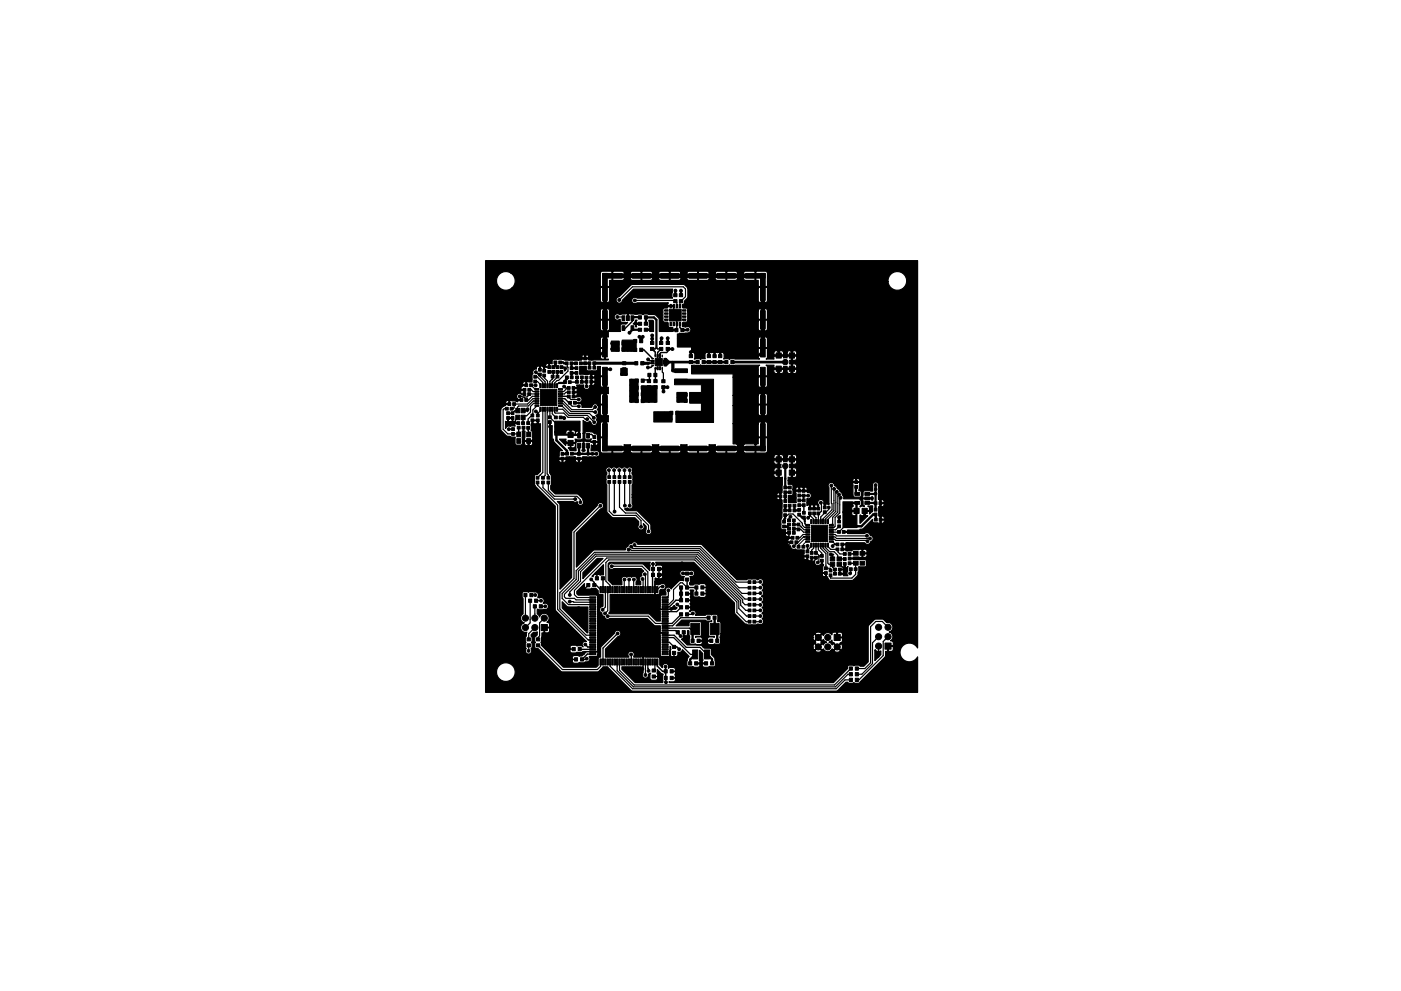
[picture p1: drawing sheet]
<svg xmlns="http://www.w3.org/2000/svg" width="297mm" height="210mm" viewBox="0 0 297 210" stroke-linecap="round" stroke-linejoin="round" font-family="sans-serif">
<g fill="#000" stroke="#000" stroke-width=".21">
<path d="M127.8 58h4.1v1h-4.1zM134.1 58h3.8v1h-3.8zM140.1 58h3.8v1h-3.8zM146.1 58h3.8v1h-3.8zM152.1 58h3.8v1h-3.8zM158.1 58h4.1v1h-4.1zM113.2 79.6h.6v.6h-.6zM114.2 78.1h.6v.6h-.6zM114.2 79.2h.6v.6h-.6zM115.1 78.4h.6v.6h-.6zM115.1 79.4h.6v.6h-.6zM116.2 77.6h.5v.6h-.5z"/>
<path d="M116.2 78.6h.5v.6h-.5zM117 77.6h.6v.6h-.6zM117 78.6h.6v.6h-.6zM117.4 76.6h.7v.6h-.7zM117.9 77.6h.6v.6h-.6zM117.9 78.6h.6v.6h-.6zM118.5 76.6h.6v.6h-.6zM118.7 77.6h.6v.6h-.6zM118.7 78.6h.6v.6h-.6zM119.8 76.8h.6v.6h-.6zM119.9 79.8h.6v.6h-.6zM120.9 76.8h.6v.6h-.6z"/>
<path d="M120.9 77.8h.6v.6h-.6zM120.9 78.8h.6v.6h-.6zM120.9 79.8h.6v.6h-.6zM121.9 77.8h.6v.6h-.6zM121.9 78.8h.6v.6h-.6zM121.8 76.8h.6v.6h-.6zM122.8 76.8h.6v.6h-.6zM123.8 76.8h.6v.6h-.6zM123.8 75.7h.6v.7h-.6zM124.7 76.8h.6v.6h-.6zM124.7 77.7h.6v.6h-.6zM125.7 76.8h.6v.6h-.6z"/>
<path d="M125.7 77.7h.6v.6h-.6zM127.8 71.9h1v3.8h-1zM127.8 65.9h1v3.8h-1zM127.8 58h1v5.7h-1zM130.6 73.8h.6v.7h-.6zM130.6 72.5h.6v.7h-.6zM132 76.7h.7v.7h-.7zM132 78h.7v.7h-.7zM131.9 67h.6v1h-.6zM131.9 69.1h.6v1h-.6zM131.9 73.8h.6v.7h-.6zM131.9 72.5h.6v.7h-.6z"/>
<path d="M132.8 67h.6v1h-.6zM134.3 72h.7v.7h-.7zM134.4 73.9h.6v.7h-.6zM133.8 67h.6v1h-.6zM133.8 69.1h.6v1h-.6zM134.6 76.7h.6v.7h-.6zM135.4 67h.6v.7h-.6zM135.6 72h.7v.7h-.7zM135.6 73.9h.7v.7h-.7zM135.3 69.6h.7v.7h-.7zM135.3 68.4h.7v.6h-.7zM135.8 76.7h.7v.7h-.7z"/>
<path d="M136.6 68.4h.7v.6h-.7zM136.6 69.6h.7v.7h-.7zM136.6 67h.7v.7h-.7zM137.4 79.2h.6v.7h-.6zM138.1 76.4h.6v.3h-.6zM138.1 76.9h.6v.3h-.6zM137.9 73.7h.7v.7h-.7zM137.9 72.4h.7v.7h-.7zM138.9 76.1h1.5v1.5h-1.5zM138.6 79.2h.7v.7h-.7zM139.3 77.8h.3v.6h-.3zM139.3 75.2h.3v.6h-.3z"/>
<path d="M139.8 77.8h.3v.6h-.3zM139.8 75.2h.3v.6h-.3zM139.8 73.7h.7v.7h-.7zM139.8 72.4h.7v.7h-.7zM140.7 76.9h.6v.3h-.6zM140.7 76.4h.6v.3h-.6zM140.9 65.7h.7v.3h-.7zM140.9 66.4h.7v.3h-.7zM140.9 67h.7v.3h-.7zM140.9 67.7h.7v.3h-.7zM141.9 65.6h2.5v2.5h-2.5zM141.2 73.7h.7v.7h-.7z"/>
<path d="M141.2 72.4h.7v.7h-.7zM142.1 64.6h.2v.7h-.2zM142.1 68.4h.2v.7h-.2zM142.7 64.6h.3v.7h-.3zM142.7 68.4h.3v.7h-.3zM142.8 62.3h.7v.7h-.7zM142.8 63.6h.7v.6h-.7zM143 78.2h2.8v.8h-2.8zM143.3 64.6h.3v.7h-.3zM143.3 68.4h.3v.7h-.3zM143.1 69.7h.6v.7h-.6zM144 64.6h.3v.7h-.3z"/>
<path d="M144 68.4h.3v.7h-.3zM144 62.3h.7v.7h-.7zM144 63.6h.7v.6h-.7zM144.7 67.7h.7v.3h-.7zM144.7 67h.7v.3h-.7zM144.7 66.4h.7v.3h-.7zM144.7 65.7h.7v.3h-.7zM144.4 69.7h.6v.7h-.6zM146.1 75.2h.7v.7h-.7zM146.1 76.5h.7v.7h-.7zM147.6 76.5h.6v.7h-.6zM148.9 76.5h.6v.7h-.6z"/>
<path d="M149.9 76.5h.7v.7h-.7zM149.9 75.2h.7v.7h-.7zM151.2 75.2h.7v.7h-.7zM151.2 76.5h.7v.7h-.7zM152.3 76.5h.7v.7h-.7zM152.3 75.2h.7v.7h-.7zM153.7 76.5h.6v.7h-.6zM155 76.5h.6v.7h-.6zM161.2 71.9h1v3.8h-1zM161.2 65.9h1v3.8h-1zM161.2 58h1v5.7h-1zM164.6 77.7h1v1.1h-1z"/>
<path d="M164.6 74.9h1v1.1h-1zM167.3 77.7h1.1v1.1h-1.1zM167.3 74.9h1.1v1.1h-1.1zM107.1 86.4h.7v.6h-.7zM107.7 85.4h.6v.6h-.6zM107.4 88.4h.6v.6h-.6zM107.4 87.4h.6v.6h-.6zM108.2 86.4h.6v.6h-.6zM108.5 90.7h.6v.6h-.6zM108.5 91.8h.6v.6h-.6zM108.7 85.4h.6v.6h-.6zM108.4 88.4h.6v.6h-.6z"/>
<path d="M108.4 87.4h.6v.6h-.6zM109.6 89.5h.6v.6h-.6zM109.6 91.7h.8v1h-.8zM109.6 93.1h.8v1h-.8zM109.7 90.4h.6v.6h-.6zM109.3 86.6h.9v1h-.9zM109.3 88.1h.9v.9h-.9zM110.2 84.6h.7v.6h-.7zM110.6 89.5h.6v.6h-.6zM110.7 90.4h.6v.6h-.6zM110.9 83.3h.6v.6h-.6zM110.9 82.4h.6v.6h-.6z"/>
<path d="M111.3 84.6h.6v.6h-.6zM111.3 81.4h.6v.6h-.6zM110.5 88.1h.8v.9h-.8zM110.5 86.6h.8v1h-.8zM111.7 93.1h.8v1h-.8zM111.7 91.7h.8v1h-.8zM111.7 89.5h.6v.6h-.6zM111.7 90.5h.6v.6h-.6zM111.9 83.3h.6v.6h-.6zM111.9 82.4h.6v.6h-.6zM112.3 81.4h.6v.6h-.6zM112.6 88.9h.6v.6h-.6z"/>
<path d="M112.6 87.9h.6v.6h-.6zM113.2 80.6h.6v.7h-.6zM113.7 87.9h.6v.6h-.6zM113.7 88.9h.6v.6h-.6zM113.4 82.4h.9v.3h-.9zM113.4 82.9h.9v.3h-.9zM113.4 83.4h.9v.3h-.9zM113.4 83.9h.9v.3h-.9zM113.4 84.4h.9v.3h-.9zM113.4 84.9h.9v.3h-.9zM113.4 85.4h.9v.3h-.9zM113.4 85.9h.9v.3h-.9z"/>
<path d="M114.4 86.4h.3v.9h-.3zM114.4 81.4h.3v.9h-.3zM114.9 86.4h.3v.9h-.3zM114.9 81.4h.3v.9h-.3zM115.4 86.4h.3v.9h-.3zM115.4 81.4h.3v.9h-.3zM115.9 86.4h.3v.9h-.3zM115.9 81.4h.3v.9h-.3zM116.3 88.2h.6v.6h-.6zM116.3 89.2h.6v.7h-.6zM116.4 86.4h.3v.9h-.3zM116.4 81.4h.3v.9h-.3z"/>
<path d="M116.9 79.6h.6v.6h-.6zM116.9 86.4h.3v.9h-.3zM116.9 81.4h.3v.9h-.3zM117.5 88.3h.7v.6h-.7zM117.4 86.4h.3v.9h-.3zM117.4 81.4h.3v.9h-.3zM117.9 79.6h.6v.6h-.6zM114.6 82.6h3.5v3.5h-3.5zM117.9 86.4h.3v.9h-.3zM117.9 81.4h.3v.9h-.3zM118.6 88.3h.6v.6h-.6zM119 96h.5v.6h-.5z"/>
<path d="M119 97h.5v.6h-.5zM118.4 85.9h.9v.3h-.9zM118.4 85.4h.9v.3h-.9zM118.4 84.9h.9v.3h-.9zM118.4 84.4h.9v.3h-.9zM118.4 83.9h.9v.3h-.9zM118.4 83.4h.9v.3h-.9zM118.4 82.9h.9v.3h-.9zM118.4 82.4h.9v.3h-.9zM119.5 80.8h.6v.6h-.6zM119.9 96h.6v.6h-.6zM120.3 82h.6v.6h-.6z"/>
<path d="M120.3 83.8h.6v.6h-.6zM120.3 82.9h.6v.6h-.6zM120.4 91.7h1.1v1.1h-1.1zM120.4 93.4h1.1v1.1h-1.1zM120.5 80.8h.6v.6h-.6zM120.6 85.2h.6v.6h-.6zM120.9 96h.6v.6h-.6zM121.3 82h.6v.6h-.6zM121.3 83.8h.6v.6h-.6zM121.3 82.9h.6v.6h-.6zM121.6 85.2h.6v.6h-.6zM122 80.7h.6v.6h-.6z"/>
<path d="M122 79.8h.6v.6h-.6zM122.5 96h.5v.6h-.5zM122.5 97h.5v.6h-.5zM122.5 94.1h.6v1h-.6zM122.5 91.9h.6v1h-.6zM123 80.7h.6v.6h-.6zM123.1 79.8h.6v.6h-.6zM123.4 94.1h.6v1h-.6zM124 79.8h.6v.6h-.6zM124 80.7h.6v.6h-.6zM124.4 94.1h.6v1h-.6zM124.4 91.9h.6v1h-.6z"/>
<path d="M125.1 79.8h.6v.6h-.6zM125.1 80.7h.6v.6h-.6zM125.7 92.4h.6v.6h-.6zM125.7 93.4h.6v.7h-.6zM127.8 89.9h1v5.7h-1zM127.8 83.9h1v3.8h-1zM127.8 77.9h1v3.8h-1zM127.8 94.6h4.1v1h-4.1zM134.1 94.6h3.8v1h-3.8zM134.7 81.9h.6v.7h-.6zM134.7 83.3h.6v.7h-.6zM134.7 84.7h.6v.7h-.6z"/>
<path d="M134.7 80.4h.6v.7h-.6zM135.9 81.9h.7v.7h-.7zM135.9 83.3h.7v.7h-.7zM135.9 84.7h.7v.7h-.7zM135.9 80.4h.7v.7h-.7zM137.2 80.5h.7v.7h-.7zM137.2 81.8h.7v.7h-.7zM138.6 80.5h.7v.7h-.7zM138.6 81.8h.7v.7h-.7zM140.1 94.6h3.8v1h-3.8zM140.3 80.6h.7v.6h-.7zM140.3 81.8h.7v.7h-.7z"/>
<path d="M142 87.3h.7v.7h-.7zM143 80.4h2.8v.8h-2.8zM143.3 87.3h.6v.7h-.6zM145.1 84.7h.6v.7h-.6zM145.1 83.4h.6v.7h-.6zM146.1 94.6h3.8v1h-3.8zM146.3 84.7h.7v.7h-.7zM146.3 83.4h.7v.7h-.7zM143 80.5h8.3v9.1h-8v-2.3h5.4v-1.8h-2.5v-2.2h2.5v-1.7h-5.7zM152.1 94.6h3.8v1h-3.8zM158.1 94.6h4.1v1h-4.1zM161.2 83.9h1v3.8h-1z"/>
<path d="M161.2 77.9h1v3.8h-1zM161.2 89.9h1v5.7h-1zM164.5 96.9h1.1v1.1h-1.1zM167.3 96.9h1.1v1.1h-1.1zM113.7 102.1h.6v.6h-.6zM113.7 101h.6v.7h-.6zM114.8 102.1h.6v.6h-.6zM114.8 101h.6v.7h-.6zM116 102.1h.6v.6h-.6zM116 101h.6v.7h-.6zM128.9 101.9h.6v.7h-.6zM128.9 100.9h.6v.6h-.6z"/>
<path d="M130 101.9h.5v.7h-.5zM130 100.9h.5v.6h-.5zM131 101.9h.6v.7h-.6zM131 100.9h.6v.6h-.6zM132.1 101.9h.6v.7h-.6zM132.1 100.9h.6v.6h-.6zM133.2 101.9h.6v.7h-.6zM133.2 100.9h.6v.6h-.6zM164.5 99.7h1.1v1.1h-1.1zM165.2 105h.6v.6h-.6zM166.2 106h.6v.6h-.6zM166.2 107h.6v.6h-.6z"/>
<path d="M166.2 103.1h.6v.6h-.6zM166.2 104.1h.6v.7h-.6zM165.9 111.4h.6v.6h-.6zM165.9 110.4h.6v.6h-.6zM166.2 109h.6v.6h-.6zM166.2 108h.6v.6h-.6zM166.2 105h.6v.6h-.6zM167 112.8h.6v.5h-.6zM167 111h.6v.6h-.6zM167 110.1h.6v.6h-.6zM167 111.9h.6v.6h-.6zM167.1 107h.6v.6h-.6z"/>
<path d="M167.1 108h.6v.6h-.6zM167.2 103.1h.6v.6h-.6zM167.2 104.1h.6v.7h-.6zM167.3 99.7h1.1v1.1h-1.1zM167.5 114.7h.6v.6h-.6zM167.7 113.8h.6v.6h-.6zM168 112.8h.6v.5h-.6zM168 111h.6v.6h-.6zM168 110.1h.6v.6h-.6zM168 111.9h.6v.6h-.6zM168.1 107h.6v.6h-.6zM168.1 108h.6v.6h-.6z"/>
<path d="M168.5 114.7h.6v.6h-.6zM168.8 113.8h.6v.6h-.6zM169 115.7h.6v.6h-.6zM169.1 107.9h.6v.6h-.6zM169.1 108.9h.6v.6h-.6zM169 112h.6v.6h-.6zM169 111h.6v.6h-.6zM169.2 104.8h.6v.6h-.6zM169.2 103.8h.6v.6h-.6zM169.2 106.9h.6v.6h-.6zM169.2 105.9h.6v.6h-.6zM170 115.7h.6v.6h-.6z"/>
<path d="M170.1 104.8h.6v.7h-.6zM170.1 103.8h.6v.6h-.6zM170.1 106.9h.6v.6h-.6zM170.1 105.9h.6v.6h-.6zM170.1 109.5h.6v.6h-.6zM170.1 108.5h.6v.6h-.6zM170.8 111.3h.9v.2h-.9zM170.8 111.8h.9v.2h-.9zM170.8 112.3h.9v.2h-.9zM170.8 112.8h.9v.2h-.9zM170.8 113.3h.9v.2h-.9zM170.8 113.8h.9v.2h-.9z"/>
<path d="M170.8 114.3h.9v.2h-.9zM170.8 114.8h.9v.2h-.9zM170.9 117.7h.6v.6h-.6zM170.9 116.7h.6v.6h-.6zM171.4 108.6h.6v.6h-.6zM171.4 107.6h.6v.6h-.6zM171.9 110.2h.2v.9h-.2zM171.9 115.2h.2v.9h-.2zM171.8 118h.6v.6h-.6zM171.8 117h.6v.6h-.6zM172.4 110.2h.2v.9h-.2zM172.4 115.2h.2v.9h-.2z"/>
<path d="M172.3 108.6h.6v.6h-.6zM172.3 107.6h.6v.6h-.6zM172.9 110.2h.2v.9h-.2zM172.9 115.2h.2v.9h-.2zM172.7 118h.6v.6h-.6zM172.7 117h.6v.6h-.6zM173.4 110.2h.2v.9h-.2zM173.4 115.2h.2v.9h-.2zM173.2 108.6h.6v.6h-.6zM173.2 107.6h.6v.6h-.6zM173.9 110.2h.2v.9h-.2zM173.9 115.2h.2v.9h-.2z"/>
<path d="M174 118.6h.6v.7h-.6zM174 117.6h.6v.6h-.6zM174.4 110.2h.2v.9h-.2zM174.4 115.2h.2v.9h-.2zM174.9 110.2h.2v.9h-.2zM174.9 115.2h.2v.9h-.2zM174.6 108.4h.6v.6h-.6zM174.6 107.3h.6v.7h-.6zM172 111.4h3.5v3.5h-3.5zM175.4 110.2h.2v.9h-.2zM175.4 115.2h.2v.9h-.2zM175.8 114.8h.9v.2h-.9z"/>
<path d="M175.8 114.3h.9v.2h-.9zM175.8 113.8h.9v.2h-.9zM175.8 113.3h.9v.2h-.9zM175.8 112.8h.9v.2h-.9zM175.8 112.3h.9v.2h-.9zM175.8 111.8h.9v.2h-.9zM175.8 111.3h.9v.2h-.9zM176 119.3h1v.9h-1zM176 118.2h1v.8h-1zM177.3 115.2h.6v.6h-.6zM177.6 112.6h.6v.6h-.6zM177.3 116.3h.6v.5h-.6z"/>
<path d="M177.6 111.4h.6v.6h-.6zM177.6 110.3h.6v.7h-.6zM178.3 115.2h.6v.6h-.6zM177.5 118.2h.9v.8h-.9zM177.5 119.3h.9v.9h-.9zM178.6 112.6h.6v.6h-.6zM178.8 117.2h.6v.6h-.6zM178.3 116.3h.6v.5h-.6zM178.8 119.3h.6v.6h-.6zM178.8 118.3h.6v.6h-.6zM179.8 117.2h.6v.6h-.6zM179.8 119.2h.6v.6h-.6z"/>
<path d="M179.8 118.2h.6v.6h-.6zM181.2 103h.6v.6h-.6zM181.2 102h.6v.6h-.6zM181 119.1h1v.8h-1zM181 117h1v.8h-1zM181 107.8h1.2v1.1h-1.2zM181.2 104.5h1.1v.6h-1.1zM181.2 106.4h1.1v.6h-1.1zM182.3 119.1h1v.8h-1zM182.3 117h1v.8h-1zM182.8 107.8h1.1v1.1h-1.1zM183.4 106.4h1v.6h-1z"/>
<path d="M183.4 104.5h1v.6h-1zM183.4 105.5h1v.6h-1zM185.3 106.5h.6v.5h-.6zM185.4 110h.6v.5h-.6zM185.3 108.8h.6v.7h-.6zM185.3 107.8h.6v.6h-.6zM186.4 106.5h.6v.5h-.6zM186.4 110h.6v.5h-.6zM111.1 125.9h.6v.7h-.6zM111.8 135.3h.7v.7h-.7zM111.8 136.6h.7v.6h-.7zM112.1 127.1h.6v.7h-.6z"/>
<path d="M112.3 125.9h.7v.7h-.7zM113.3 127.1h.7v.7h-.7zM113.1 128.3h.6v.7h-.6zM113.8 136.6h.7v.6h-.7zM113.8 135.3h.7v.7h-.7zM114.8 132.5h1.3v1.3h-1.3zM114.3 128.3h.7v.7h-.7zM121.3 137.4h.7v.7h-.7zM121.8 139.5h.7v.7h-.7zM122.6 137.4h.6v.7h-.6zM123.1 139.5h.6v.7h-.6zM124.4 123.8h.7v.7h-.7z"/>
<path d="M125 126.6h1.3v.3h-1.3zM125 127.1h1.3v.3h-1.3zM125 127.6h1.3v.3h-1.3zM125 128.1h1.3v.3h-1.3zM125 128.6h1.3v.3h-1.3zM125 129.1h1.3v.3h-1.3zM125 129.6h1.3v.3h-1.3zM125 130.1h1.3v.3h-1.3zM125 130.6h1.3v.3h-1.3zM125 131.1h1.3v.3h-1.3zM125 131.6h1.3v.3h-1.3zM125 132.1h1.3v.3h-1.3z"/>
<path d="M125 132.6h1.3v.3h-1.3zM125 133.1h1.3v.3h-1.3zM125 133.6h1.3v.3h-1.3zM125 134.1h1.3v.3h-1.3zM125 134.6h1.3v.3h-1.3zM125 135.1h1.3v.3h-1.3zM125 135.6h1.3v.3h-1.3zM125 136.1h1.3v.3h-1.3zM125 136.6h1.3v.3h-1.3zM125 137.1h1.3v.3h-1.3zM125 137.6h1.3v.3h-1.3zM125 138.1h1.3v.3h-1.3z"/>
<path d="M125 138.6h1.3v.3h-1.3zM125.7 123.8h.6v.7h-.6zM126.2 122.3h.7v.7h-.7zM127.2 124.4h.3v1.3h-.3zM127.7 124.4h.3v1.3h-.3zM127.5 122.3h.6v.7h-.6zM128.2 124.4h.3v1.3h-.3zM128.7 124.4h.3v1.3h-.3zM129.2 124.4h.3v1.3h-.3zM129.7 124.4h.3v1.3h-.3zM130.2 124.4h.3v1.3h-.3zM130.7 124.4h.3v1.3h-.3z"/>
<path d="M131.2 124.4h.3v1.3h-.3zM131.7 124.4h.3v1.3h-.3zM132.2 124.4h.3v1.3h-.3zM132.7 124.4h.3v1.3h-.3zM133.2 124.4h.3v1.3h-.3zM133.7 124.4h.3v1.3h-.3zM134.2 124.4h.3v1.3h-.3zM134.7 124.4h.3v1.3h-.3zM135.2 124.4h.3v1.3h-.3zM135.7 124.4h.3v1.3h-.3zM136.2 124.4h.3v1.3h-.3zM136.7 124.4h.3v1.3h-.3z"/>
<path d="M137.2 124.4h.3v1.3h-.3zM137.7 124.4h.3v1.3h-.3zM138.1 121.6h.7v.7h-.7zM138.1 120.4h.7v.7h-.7zM138.2 124.4h.3v1.3h-.3zM138.7 124.4h.3v1.3h-.3zM139.4 121.6h.6v.7h-.6zM139.4 120.4h.6v.7h-.6zM139.2 124.4h.3v1.3h-.3zM140.4 137.1h1.3v.3h-1.3zM140.4 136.6h1.3v.3h-1.3zM140.4 136.1h1.3v.3h-1.3z"/>
<path d="M140.4 135.6h1.3v.3h-1.3zM140.4 135.1h1.3v.3h-1.3zM140.4 138.6h1.3v.3h-1.3zM140.4 138.1h1.3v.3h-1.3zM140.4 137.6h1.3v.3h-1.3zM140.4 130.6h1.3v.3h-1.3zM140.4 130.1h1.3v.3h-1.3zM140.4 129.6h1.3v.3h-1.3zM140.4 129.1h1.3v.3h-1.3zM140.4 128.6h1.3v.3h-1.3zM140.4 128.1h1.3v.3h-1.3zM140.4 127.6h1.3v.3h-1.3z"/>
<path d="M140.4 127.1h1.3v.3h-1.3zM140.4 134.6h1.3v.3h-1.3zM140.4 134.1h1.3v.3h-1.3zM140.4 133.6h1.3v.3h-1.3zM140.4 126.6h1.3v.3h-1.3zM140.4 133.1h1.3v.3h-1.3zM140.4 132.6h1.3v.3h-1.3zM140.4 132.1h1.3v.3h-1.3zM140.4 131.6h1.3v.3h-1.3zM140.4 131.1h1.3v.3h-1.3zM142.5 136.9h.7v.7h-.7zM142.5 138.2h.7v.6h-.7z"/>
<path d="M143.4 133.8h.6v.7h-.6zM144.1 124.3h.6v.7h-.6zM144.1 130h.6v.7h-.6zM144.1 128.5h.6v.7h-.6zM144.1 125.6h.6v.7h-.6zM144.1 127h.6v.7h-.6zM144.6 133.8h.7v.7h-.7zM145.3 124.3h.7v.7h-.7zM145.3 130h.7v.7h-.7zM145.3 128.5h.7v.7h-.7zM145.3 125.6h.7v.7h-.7zM145.3 127h.7v.7h-.7z"/>
<path d="M145.3 122.6h.7v.7h-.7zM145.3 121.4h.7v.6h-.7zM146.5 132.3h1.9v2.4h-1.9zM146.9 137.9h1v1.9h-1zM146.5 135.6h.7v.7h-.7zM147.3 124.3h.7v.7h-.7zM147.3 125.6h.7v.7h-.7zM147.8 135.6h.6v.7h-.6zM148.6 124.3h.6v.7h-.6zM148.6 125.6h.6v.7h-.6zM149.4 137.9h1.1v1.9h-1.1zM149.9 130.7h.7v.7h-.7z"/>
<path d="M150.5 135.6h.6v.7h-.6zM150.6 132.3h1.9v2.4h-1.9zM151.2 130.7h.6v.7h-.6zM151.7 135.6h.7v.7h-.7zM158.6 124.4h.6v.6h-.6zM158.6 125.6h.6v.6h-.6zM158.6 126.8h.6v.6h-.6zM158.6 128h.6v.6h-.6zM158.6 129.2h.6v.6h-.6zM158.6 130.4h.6v.6h-.6zM158.6 131.6h.6v.6h-.6zM158.6 123.2h.6v.6h-.6z"/>
<path d="M159.6 124.4h.6v.6h-.6zM159.6 125.6h.6v.6h-.6zM159.6 126.8h.6v.6h-.6zM159.6 128h.6v.6h-.6zM159.6 129.2h.6v.6h-.6zM159.6 130.4h.6v.6h-.6zM159.6 131.6h.6v.6h-.6zM159.6 123.2h.6v.6h-.6zM174.8 121.3h.6v.6h-.6zM174.8 120.3h.6v.6h-.6zM175.8 121.8h.6v.6h-.6zM175.8 120.7h.6v.6h-.6z"/>
<path d="M176.9 134.6h1.3v1.3h-1.3zM176.7 120.5h.6v.6h-.6zM176.7 121.4h.6v.6h-.6zM177.7 120.5h.7v.6h-.7zM177.7 121.4h.7v.6h-.7zM180.1 120.5h.6v.5h-.6zM181.1 120.5h.6v.5h-.6zM187.6 136.4h1.3v1.3h-1.3zM127.2 139.8h.3v1.3h-.3zM127.7 139.8h.3v1.3h-.3zM128.2 139.8h.3v1.3h-.3zM128.7 139.8h.3v1.3h-.3z"/>
<path d="M129.2 139.8h.3v1.3h-.3zM129.7 139.8h.3v1.3h-.3zM130.2 139.8h.3v1.3h-.3zM130.7 139.8h.3v1.3h-.3zM131.2 139.8h.3v1.3h-.3zM131.7 139.8h.3v1.3h-.3zM132.2 139.8h.3v1.3h-.3zM132.7 139.8h.3v1.3h-.3zM133.2 139.8h.3v1.3h-.3zM133.7 139.8h.3v1.3h-.3zM134.2 139.8h.3v1.3h-.3zM134.7 139.8h.3v1.3h-.3z"/>
<path d="M135.2 139.8h.3v1.3h-.3zM135.7 139.8h.3v1.3h-.3zM136.2 139.8h.3v1.3h-.3zM136.7 139.8h.3v1.3h-.3zM137.2 139.8h.3v1.3h-.3zM137.7 139.8h.3v1.3h-.3zM138.3 141.9h.7v.7h-.7zM138.3 143.2h.7v.7h-.7zM138.2 139.8h.3v1.3h-.3zM138.7 139.8h.3v1.3h-.3zM139.2 139.8h.3v1.3h-.3zM140.8 142.1h.7v.7h-.7z"/>
<path d="M140.8 143.5h.7v.7h-.7zM142.1 142.1h.6v.7h-.6zM142.1 143.5h.6v.7h-.6zM146 140.4h.7v.7h-.7zM147.3 140.4h.6v.7h-.6zM149.4 140.4h.6v.7h-.6zM150.6 140.4h.7v.7h-.7zM180.1 142.7h.6v.7h-.6zM180.1 141.5h.6v.7h-.6zM180.1 143.9h.6v.7h-.6zM181.3 142.7h.7v.7h-.7zM181.3 141.5h.7v.7h-.7z"/>
<path d="M181.3 143.9h.7v.7h-.7z"/>
<circle cx="103.5" cy="56.2" r=".3"/>
<circle cx="114.5" cy="58.2" r=".3"/>
<circle cx="120.5" cy="58.2" r=".3"/>
<circle cx="133" cy="58.5" r=".3"/>
<circle cx="139" cy="58.5" r=".3"/>
<circle cx="142" cy="56.2" r=".3"/>
<circle cx="144.9" cy="58.5" r=".3"/>
<circle cx="151" cy="58.5" r=".3"/>
<circle cx="157" cy="58.5" r=".3"/>
<circle cx="165.5" cy="56.7" r=".3"/>
<circle cx="193" cy="56.7" r=".3"/>
<circle cx="103.6" cy="63.2" r=".3"/>
<circle cx="108.5" cy="79.7" r=".3"/>
<circle cx="109.4" cy="69.7" r=".3"/>
<circle cx="110" cy="75.2" r=".3"/>
<circle cx="113.6" cy="79" r=".3"/>
<circle cx="114.5" cy="66.4" r=".3"/>
<circle cx="114.5" cy="70.7" r=".3"/>
<circle cx="114.5" cy="77.1" r=".3"/>
<circle cx="115.4" cy="77.4" r=".3"/>
<circle cx="116.3" cy="76.8" r=".3"/>
<circle cx="119.8" cy="78.2" r=".3"/>
<circle cx="120.8" cy="64.5" r=".3"/>
<circle cx="121.1" cy="71.1" r=".3"/>
<circle cx="123.3" cy="76" r=".3"/>
<circle cx="124.1" cy="75.2" r=".3"/>
<circle cx="124.5" cy="60.7" r=".3"/>
<circle cx="124.9" cy="76" r=".3"/>
<circle cx="125.4" cy="79.3" r=".3"/>
<circle cx="127.1" cy="75.4" r=".3"/>
<circle cx="128.3" cy="70.8" r=".3"/>
<circle cx="128.3" cy="64.7" r=".3"/>
<circle cx="129.4" cy="78.3" r=".3"/>
<circle cx="129.8" cy="74.1" r=".3"/>
<circle cx="129.8" cy="72.9" r=".3"/>
<circle cx="130.9" cy="67.2" r=".3"/>
<circle cx="131.3" cy="63.6" r=".3"/>
<circle cx="131.9" cy="79.4" r=".3"/>
<circle cx="132.7" cy="79.4" r=".3"/>
<circle cx="133.1" cy="72.9" r=".3"/>
<circle cx="133.1" cy="74.2" r=".3"/>
<circle cx="133.2" cy="66.2" r=".3"/>
<circle cx="133.5" cy="70.6" r=".3"/>
<circle cx="133.9" cy="72.9" r=".3"/>
<circle cx="133.9" cy="74.2" r=".3"/>
<circle cx="134.6" cy="63.7" r=".3"/>
<circle cx="134.8" cy="68.7" r=".3"/>
<circle cx="135.6" cy="71.5" r=".3"/>
<circle cx="136.3" cy="71.5" r=".3"/>
<circle cx="137.4" cy="78" r=".3"/>
<circle cx="137.4" cy="76.3" r=".3"/>
<circle cx="137.8" cy="69.9" r=".3"/>
<circle cx="138.3" cy="71.2" r=".3"/>
<circle cx="138.3" cy="71.9" r=".3"/>
<circle cx="139.3" cy="76.5" r=".2"/>
<circle cx="139.3" cy="77.2" r=".2"/>
<circle cx="140" cy="76.5" r=".2"/>
<circle cx="140" cy="77.2" r=".2"/>
<circle cx="140.3" cy="71.8" r=".3"/>
<circle cx="141.6" cy="71.8" r=".3"/>
<circle cx="142.6" cy="70" r=".3"/>
<circle cx="142.6" cy="74.1" r=".3"/>
<circle cx="142.6" cy="67.4" r=".3"/>
<circle cx="142.6" cy="66.2" r=".3"/>
<circle cx="143.2" cy="61.7" r=".3"/>
<circle cx="143.7" cy="67.4" r=".3"/>
<circle cx="143.7" cy="66.2" r=".3"/>
<circle cx="144.4" cy="61.7" r=".3"/>
<circle cx="145.8" cy="69.9" r=".3"/>
<circle cx="146.5" cy="74.7" r=".3"/>
<circle cx="147.4" cy="73.9" r=".3"/>
<circle cx="147.6" cy="78.4" r=".3"/>
<circle cx="149.2" cy="62.4" r=".3"/>
<circle cx="150.3" cy="74.3" r=".3"/>
<circle cx="151.5" cy="74.3" r=".3"/>
<circle cx="151.7" cy="69.1" r=".3"/>
<circle cx="152.7" cy="74.3" r=".3"/>
<circle cx="155.5" cy="78.7" r=".3"/>
<circle cx="155.6" cy="64.7" r=".3"/>
<circle cx="156.8" cy="72.9" r=".3"/>
<circle cx="160.4" cy="75.4" r=".3"/>
<circle cx="160.4" cy="78.4" r=".3"/>
<circle cx="161.7" cy="64.8" r=".3"/>
<circle cx="161.7" cy="70.7" r=".3"/>
<circle cx="163.7" cy="78.1" r=".3"/>
<circle cx="163.7" cy="75.4" r=".3"/>
<circle cx="165.1" cy="74.3" r=".3"/>
<circle cx="165.1" cy="79.2" r=".3"/>
<circle cx="166.5" cy="76.8" r=".58"/>
<circle cx="166.5" cy="75.4" r=".3"/>
<circle cx="166.5" cy="78.2" r=".3"/>
<circle cx="167.9" cy="74.3" r=".3"/>
<circle cx="167.9" cy="79.2" r=".3"/>
<circle cx="167.9" cy="76.9" r=".3"/>
<circle cx="169.1" cy="75.4" r=".3"/>
<circle cx="169.2" cy="78.2" r=".3"/>
<circle cx="169.5" cy="62.2" r=".3"/>
<circle cx="176.5" cy="69.2" r=".3"/>
<circle cx="177" cy="61.2" r=".3"/>
<circle cx="179" cy="78.7" r=".3"/>
<circle cx="183" cy="72.7" r=".3"/>
<circle cx="183.5" cy="63.7" r=".3"/>
<circle cx="189.5" cy="68.2" r=".3"/>
<circle cx="107" cy="85.7" r=".3"/>
<circle cx="107.9" cy="91.1" r=".3"/>
<circle cx="108" cy="84.8" r=".3"/>
<circle cx="108.2" cy="89.8" r=".3"/>
<circle cx="108.9" cy="89.8" r=".3"/>
<circle cx="109" cy="96.2" r=".3"/>
<circle cx="109.6" cy="84.9" r=".3"/>
<circle cx="109.9" cy="83.1" r=".3"/>
<circle cx="110" cy="99.7" r=".3"/>
<circle cx="110.2" cy="82.1" r=".3"/>
<circle cx="110.2" cy="84.1" r=".3"/>
<circle cx="110.5" cy="81.4" r=".3"/>
<circle cx="111.5" cy="80.5" r=".3"/>
<circle cx="111.9" cy="86.8" r=".3"/>
<circle cx="112.1" cy="94.9" r=".3"/>
<circle cx="112.9" cy="90" r=".3"/>
<circle cx="113.1" cy="93.5" r=".3"/>
<circle cx="113.6" cy="81.8" r=".3"/>
<circle cx="113.6" cy="87.3" r=".3"/>
<circle cx="114" cy="90" r=".3"/>
<circle cx="115.2" cy="83.2" r=".3"/>
<circle cx="115.2" cy="84.3" r=".3"/>
<circle cx="115.2" cy="85.4" r=".3"/>
<circle cx="116.3" cy="83.2" r=".3"/>
<circle cx="116.3" cy="84.3" r=".3"/>
<circle cx="116.3" cy="85.4" r=".3"/>
<circle cx="116.6" cy="90.5" r=".3"/>
<circle cx="117.4" cy="83.2" r=".3"/>
<circle cx="117.4" cy="84.3" r=".3"/>
<circle cx="117.4" cy="85.4" r=".3"/>
<circle cx="118" cy="90.5" r=".3"/>
<circle cx="118" cy="91.8" r=".3"/>
<circle cx="118.1" cy="97.3" r=".3"/>
<circle cx="119.3" cy="90.5" r=".3"/>
<circle cx="119.6" cy="82" r=".3"/>
<circle cx="119.6" cy="88.7" r=".3"/>
<circle cx="119.8" cy="93.9" r=".3"/>
<circle cx="120.2" cy="97.3" r=".3"/>
<circle cx="120.6" cy="90.5" r=".3"/>
<circle cx="121.7" cy="97.3" r=".3"/>
<circle cx="121.9" cy="90.5" r=".3"/>
<circle cx="122.7" cy="82.1" r=".3"/>
<circle cx="122.7" cy="83" r=".3"/>
<circle cx="122.7" cy="83.9" r=".3"/>
<circle cx="122.7" cy="84.8" r=".3"/>
<circle cx="122.7" cy="86.2" r=".3"/>
<circle cx="123.4" cy="85.4" r=".3"/>
<circle cx="123.7" cy="95.5" r=".3"/>
<circle cx="123.8" cy="97.3" r=".3"/>
<circle cx="124.4" cy="82" r=".3"/>
<circle cx="124.5" cy="88.9" r=".3"/>
<circle cx="124.7" cy="96.3" r=".3"/>
<circle cx="125.4" cy="82.1" r=".3"/>
<circle cx="125.6" cy="96.3" r=".3"/>
<circle cx="125.9" cy="88.6" r=".3"/>
<circle cx="126" cy="89.6" r=".3"/>
<circle cx="126.1" cy="94.6" r=".3"/>
<circle cx="126.2" cy="86.3" r=".3"/>
<circle cx="126.2" cy="87.4" r=".3"/>
<circle cx="126.5" cy="96.3" r=".3"/>
<circle cx="126.5" cy="80.1" r=".3"/>
<circle cx="126.6" cy="81.4" r=".3"/>
<circle cx="128.3" cy="82.8" r=".3"/>
<circle cx="128.3" cy="88.8" r=".3"/>
<circle cx="129.1" cy="99.7" r=".3"/>
<circle cx="130.2" cy="99.7" r=".3"/>
<circle cx="131.3" cy="99.7" r=".3"/>
<circle cx="132.4" cy="99.7" r=".3"/>
<circle cx="132.9" cy="95.1" r=".3"/>
<circle cx="133.5" cy="99.7" r=".3"/>
<circle cx="133.9" cy="80.8" r=".3"/>
<circle cx="133.9" cy="85.1" r=".3"/>
<circle cx="133.9" cy="84" r=".3"/>
<circle cx="133.9" cy="81.7" r=".3"/>
<circle cx="133.9" cy="82.9" r=".3"/>
<circle cx="137.6" cy="83.7" r=".3"/>
<circle cx="137.6" cy="85.1" r=".3"/>
<circle cx="138.2" cy="84.4" r=".3"/>
<circle cx="138.9" cy="83.7" r=".3"/>
<circle cx="138.9" cy="85.1" r=".3"/>
<circle cx="139" cy="95.1" r=".3"/>
<circle cx="139.6" cy="89.1" r=".3"/>
<circle cx="139.6" cy="87.8" r=".3"/>
<circle cx="140.7" cy="83.1" r=".3"/>
<circle cx="140.9" cy="89.1" r=".3"/>
<circle cx="140.9" cy="87.8" r=".3"/>
<circle cx="141.5" cy="82.2" r=".3"/>
<circle cx="142.2" cy="89.1" r=".3"/>
<circle cx="143.9" cy="85.1" r=".3"/>
<circle cx="143.9" cy="83.6" r=".3"/>
<circle cx="143.9" cy="84.3" r=".3"/>
<circle cx="145" cy="95.1" r=".3"/>
<circle cx="145.2" cy="88" r=".3"/>
<circle cx="145.2" cy="89.1" r=".3"/>
<circle cx="146.5" cy="88" r=".3"/>
<circle cx="146.5" cy="89.1" r=".3"/>
<circle cx="147.8" cy="88" r=".3"/>
<circle cx="147.8" cy="89.1" r=".3"/>
<circle cx="149.1" cy="88" r=".3"/>
<circle cx="149.1" cy="89.1" r=".3"/>
<circle cx="149.1" cy="85.4" r=".3"/>
<circle cx="149.1" cy="86.7" r=".3"/>
<circle cx="149.7" cy="84.1" r=".3"/>
<circle cx="150.4" cy="88" r=".3"/>
<circle cx="150.4" cy="89.1" r=".3"/>
<circle cx="150.4" cy="86.7" r=".3"/>
<circle cx="150.4" cy="85.4" r=".3"/>
<circle cx="151" cy="95.1" r=".3"/>
<circle cx="156.1" cy="85.5" r=".3"/>
<circle cx="156.1" cy="93.1" r=".3"/>
<circle cx="157" cy="95.1" r=".3"/>
<circle cx="158.8" cy="82.3" r=".3"/>
<circle cx="159.7" cy="90.9" r=".3"/>
<circle cx="161.7" cy="88.9" r=".3"/>
<circle cx="161.7" cy="82.9" r=".3"/>
<circle cx="163.7" cy="97.4" r=".3"/>
<circle cx="165.1" cy="96.1" r=".3"/>
<circle cx="165.1" cy="98.8" r=".3"/>
<circle cx="166.5" cy="98.9" r=".57"/>
<circle cx="166.5" cy="97.5" r=".3"/>
<circle cx="167" cy="85.2" r=".3"/>
<circle cx="167.9" cy="96.1" r=".3"/>
<circle cx="167.9" cy="98.8" r=".3"/>
<circle cx="169.3" cy="97.4" r=".3"/>
<circle cx="172" cy="89.7" r=".3"/>
<circle cx="174.5" cy="97.2" r=".3"/>
<circle cx="179" cy="86.7" r=".3"/>
<circle cx="183" cy="94.7" r=".3"/>
<circle cx="190" cy="90.2" r=".3"/>
<circle cx="191" cy="81.2" r=".3"/>
<circle cx="193.5" cy="99.7" r=".3"/>
<circle cx="106.9" cy="108.7" r=".3"/>
<circle cx="110.3" cy="113.8" r=".3"/>
<circle cx="114.5" cy="119.5" r=".3"/>
<circle cx="117" cy="109.5" r=".3"/>
<circle cx="122" cy="105.9" r=".3"/>
<circle cx="123" cy="100.2" r=".3"/>
<circle cx="123.1" cy="106.5" r=".3"/>
<circle cx="123.2" cy="117.5" r=".3"/>
<circle cx="126.5" cy="119.1" r=".3"/>
<circle cx="126.5" cy="112.6" r=".3"/>
<circle cx="127.3" cy="107.3" r=".3"/>
<circle cx="130.3" cy="108.5" r=".3"/>
<circle cx="132.5" cy="107.3" r=".3"/>
<circle cx="133.2" cy="112.5" r=".3"/>
<circle cx="133.3" cy="116.6" r=".3"/>
<circle cx="133.5" cy="107.3" r=".3"/>
<circle cx="133.8" cy="116" r=".3"/>
<circle cx="134.5" cy="115.6" r=".3"/>
<circle cx="135.5" cy="107.7" r=".3"/>
<circle cx="135.9" cy="111.8" r=".3"/>
<circle cx="137.5" cy="112.7" r=".3"/>
<circle cx="138.4" cy="119.6" r=".3"/>
<circle cx="139.5" cy="112.8" r=".3"/>
<circle cx="139.5" cy="104.2" r=".3"/>
<circle cx="143.9" cy="100.8" r=".3"/>
<circle cx="144.6" cy="119.5" r=".3"/>
<circle cx="145.6" cy="110.4" r=".3"/>
<circle cx="146.6" cy="106.2" r=".3"/>
<circle cx="152" cy="101.6" r=".3"/>
<circle cx="154.6" cy="105.2" r=".3"/>
<circle cx="157" cy="114.7" r=".3"/>
<circle cx="157.4" cy="107.7" r=".3"/>
<circle cx="159.5" cy="100.2" r=".3"/>
<circle cx="163.7" cy="113.2" r=".3"/>
<circle cx="163.7" cy="100.2" r=".3"/>
<circle cx="165.1" cy="119.1" r=".3"/>
<circle cx="165.1" cy="101.6" r=".3"/>
<circle cx="165.4" cy="106.2" r=".3"/>
<circle cx="165.4" cy="104.5" r=".3"/>
<circle cx="166.3" cy="113.1" r=".3"/>
<circle cx="166.7" cy="115" r=".3"/>
<circle cx="166.7" cy="114.1" r=".3"/>
<circle cx="166.9" cy="115.9" r=".3"/>
<circle cx="167.6" cy="109.6" r=".3"/>
<circle cx="167.9" cy="101.6" r=".3"/>
<circle cx="168.3" cy="115.9" r=".3"/>
<circle cx="168.5" cy="104.1" r=".3"/>
<circle cx="169.4" cy="100.3" r=".3"/>
<circle cx="169.5" cy="102.9" r=".3"/>
<circle cx="170" cy="118" r=".3"/>
<circle cx="170.4" cy="102.9" r=".3"/>
<circle cx="170.6" cy="119" r=".3"/>
<circle cx="171.2" cy="115.8" r=".3"/>
<circle cx="171.3" cy="105.2" r=".3"/>
<circle cx="171.3" cy="109.9" r=".3"/>
<circle cx="171.4" cy="104" r=".3"/>
<circle cx="171.6" cy="106.8" r=".3"/>
<circle cx="171.7" cy="119.3" r=".3"/>
<circle cx="172.3" cy="106.8" r=".3"/>
<circle cx="172.4" cy="119.7" r=".3"/>
<circle cx="172.7" cy="113.2" r=".3"/>
<circle cx="172.7" cy="112.1" r=".3"/>
<circle cx="172.7" cy="114.3" r=".3"/>
<circle cx="173" cy="106.8" r=".3"/>
<circle cx="173.4" cy="119.3" r=".3"/>
<circle cx="173.8" cy="113.2" r=".3"/>
<circle cx="173.8" cy="112.1" r=".3"/>
<circle cx="173.8" cy="114.3" r=".3"/>
<circle cx="174" cy="106.7" r=".3"/>
<circle cx="174.2" cy="119.9" r=".3"/>
<circle cx="174.9" cy="113.2" r=".3"/>
<circle cx="174.9" cy="112.1" r=".3"/>
<circle cx="174.9" cy="114.3" r=".3"/>
<circle cx="174.9" cy="106.8" r=".3"/>
<circle cx="175.7" cy="107.7" r=".3"/>
<circle cx="176.1" cy="117.6" r=".3"/>
<circle cx="176.3" cy="103" r=".3"/>
<circle cx="176.5" cy="115.9" r=".3"/>
<circle cx="176.8" cy="103.7" r=".3"/>
<circle cx="177.4" cy="104.4" r=".3"/>
<circle cx="177.9" cy="104.9" r=".3"/>
<circle cx="177.9" cy="109.8" r=".3"/>
<circle cx="178.2" cy="105.6" r=".3"/>
<circle cx="179.6" cy="115.5" r=".3"/>
<circle cx="179.6" cy="116.5" r=".3"/>
<circle cx="179.8" cy="108.9" r=".3"/>
<circle cx="179.8" cy="110.2" r=".3"/>
<circle cx="179.8" cy="111.5" r=".3"/>
<circle cx="179.8" cy="107.6" r=".3"/>
<circle cx="179.9" cy="112.8" r=".3"/>
<circle cx="180.6" cy="102.3" r=".3"/>
<circle cx="181.1" cy="111.5" r=".3"/>
<circle cx="181.5" cy="101.3" r=".3"/>
<circle cx="182.4" cy="102.3" r=".3"/>
<circle cx="182.9" cy="116.3" r=".3"/>
<circle cx="183.3" cy="109.4" r=".3"/>
<circle cx="183.8" cy="113.7" r=".3"/>
<circle cx="183.9" cy="114.8" r=".3"/>
<circle cx="184.4" cy="117.5" r=".3"/>
<circle cx="184.4" cy="114.2" r=".3"/>
<circle cx="184.9" cy="105.7" r=".3"/>
<circle cx="185.6" cy="104.8" r=".3"/>
<circle cx="185.6" cy="102.9" r=".3"/>
<circle cx="185.6" cy="103.8" r=".3"/>
<circle cx="186.7" cy="107.7" r=".3"/>
<circle cx="186.7" cy="109.2" r=".3"/>
<circle cx="186.7" cy="105.8" r=".3"/>
<circle cx="186.7" cy="111.4" r=".3"/>
<circle cx="187" cy="113.9" r=".3"/>
<circle cx="191.4" cy="111.1" r=".3"/>
<circle cx="193.4" cy="119.6" r=".3"/>
<circle cx="104.5" cy="139.7" r=".3"/>
<circle cx="107" cy="127.7" r=".3"/>
<circle cx="107.5" cy="121.2" r=".3"/>
<circle cx="107.5" cy="133.6" r=".3"/>
<circle cx="111.4" cy="133.1" r=".65"/>
<circle cx="111.4" cy="131.1" r=".65"/>
<circle cx="112.1" cy="138.1" r=".3"/>
<circle cx="113.4" cy="133.1" r=".65"/>
<circle cx="113.4" cy="131.1" r=".65"/>
<circle cx="113.5" cy="126.2" r=".3"/>
<circle cx="114.7" cy="127.4" r=".3"/>
<circle cx="115.4" cy="131.1" r=".65"/>
<circle cx="115.5" cy="125.2" r=".3"/>
<circle cx="115.6" cy="128.6" r=".3"/>
<circle cx="115.9" cy="137.4" r=".3"/>
<circle cx="119.8" cy="132.1" r=".3"/>
<circle cx="120.7" cy="137.7" r=".3"/>
<circle cx="120.8" cy="127.6" r=".3"/>
<circle cx="120.8" cy="126.2" r=".3"/>
<circle cx="121.1" cy="139.9" r=".3"/>
<circle cx="122.3" cy="135.2" r=".3"/>
<circle cx="122.7" cy="129" r=".3"/>
<circle cx="122.7" cy="131.5" r=".3"/>
<circle cx="123.4" cy="125.1" r=".3"/>
<circle cx="123.7" cy="138.6" r=".3"/>
<circle cx="124.1" cy="136.7" r=".3"/>
<circle cx="124.2" cy="133" r=".3"/>
<circle cx="124.4" cy="139.7" r=".3"/>
<circle cx="125" cy="120.7" r=".3"/>
<circle cx="125.4" cy="122.9" r=".3"/>
<circle cx="126.5" cy="121.7" r=".3"/>
<circle cx="127.4" cy="127.2" r=".3"/>
<circle cx="127.8" cy="129.4" r=".3"/>
<circle cx="128" cy="133.2" r=".3"/>
<circle cx="128.3" cy="130.2" r=".3"/>
<circle cx="128.8" cy="130.7" r=".3"/>
<circle cx="129.7" cy="120.1" r=".3"/>
<circle cx="130" cy="138.2" r=".3"/>
<circle cx="130.9" cy="134.4" r=".3"/>
<circle cx="131.7" cy="121.5" r=".3"/>
<circle cx="132.4" cy="122.9" r=".3"/>
<circle cx="133" cy="127.7" r=".3"/>
<circle cx="133.4" cy="122.9" r=".3"/>
<circle cx="133.8" cy="138.8" r=".3"/>
<circle cx="134.4" cy="122.9" r=".3"/>
<circle cx="134.5" cy="132.7" r=".3"/>
<circle cx="135" cy="135.7" r=".3"/>
<circle cx="136" cy="128.7" r=".3"/>
<circle cx="136.2" cy="122.8" r=".3"/>
<circle cx="136.7" cy="121.8" r=".3"/>
<circle cx="138.5" cy="127.2" r=".3"/>
<circle cx="139.8" cy="134.2" r=".3"/>
<circle cx="140.5" cy="124.4" r=".3"/>
<circle cx="140.5" cy="120.7" r=".3"/>
<circle cx="140.5" cy="121.9" r=".3"/>
<circle cx="141.7" cy="125.2" r=".3"/>
<circle cx="142.3" cy="129.2" r=".3"/>
<circle cx="142.9" cy="139.5" r=".3"/>
<circle cx="143.6" cy="128.2" r=".3"/>
<circle cx="144" cy="137.7" r=".3"/>
<circle cx="144.3" cy="134.9" r=".3"/>
<circle cx="144.8" cy="121.6" r=".3"/>
<circle cx="145.1" cy="135" r=".3"/>
<circle cx="146.6" cy="121.6" r=".3"/>
<circle cx="146.6" cy="127.3" r=".3"/>
<circle cx="146.6" cy="126" r=".3"/>
<circle cx="146.6" cy="128.8" r=".3"/>
<circle cx="146.9" cy="130.1" r=".3"/>
<circle cx="148.9" cy="121.7" r=".3"/>
<circle cx="149.5" cy="135.9" r=".3"/>
<circle cx="150.2" cy="125.9" r=".3"/>
<circle cx="150.2" cy="124.7" r=".3"/>
<circle cx="150.9" cy="128.4" r=".3"/>
<circle cx="152.8" cy="126" r=".3"/>
<circle cx="155.9" cy="134.3" r=".3"/>
<circle cx="161.2" cy="128.3" r=".3"/>
<circle cx="161.2" cy="124.7" r=".3"/>
<circle cx="161.2" cy="129.5" r=".3"/>
<circle cx="161.2" cy="123.5" r=".3"/>
<circle cx="161.2" cy="127.1" r=".3"/>
<circle cx="161.2" cy="130.7" r=".3"/>
<circle cx="161.2" cy="125.8" r=".3"/>
<circle cx="161.2" cy="131.9" r=".3"/>
<circle cx="166" cy="135" r=".3"/>
<circle cx="173.5" cy="137.2" r=".65"/>
<circle cx="173.5" cy="135.2" r=".65"/>
<circle cx="174.1" cy="121.6" r=".3"/>
<circle cx="174.9" cy="122.6" r=".3"/>
<circle cx="175.5" cy="137.2" r=".65"/>
<circle cx="175.5" cy="135.2" r=".65"/>
<circle cx="177.5" cy="137.2" r=".65"/>
<circle cx="179.1" cy="120.6" r=".3"/>
<circle cx="179.1" cy="121.4" r=".3"/>
<circle cx="180.2" cy="121.7" r=".3"/>
<circle cx="181.5" cy="138.5" r=".3"/>
<circle cx="186.1" cy="139.2" r=".3"/>
<circle cx="186.3" cy="137.1" r=".65"/>
<circle cx="186.3" cy="133.1" r=".65"/>
<circle cx="186.3" cy="135.1" r=".65"/>
<circle cx="188.3" cy="133.1" r=".65"/>
<circle cx="188.3" cy="135.1" r=".65"/>
<circle cx="189.5" cy="129.1" r=".3"/>
<circle cx="192.8" cy="134.1" r=".3"/>
<circle cx="104.5" cy="145.7" r=".3"/>
<circle cx="110" cy="145.7" r=".3"/>
<circle cx="114" cy="141.1" r=".3"/>
<circle cx="127.8" cy="143.8" r=".3"/>
<circle cx="134" cy="142.7" r=".3"/>
<circle cx="136.2" cy="141.9" r=".3"/>
<circle cx="136.8" cy="143.2" r=".3"/>
<circle cx="137.5" cy="142.3" r=".3"/>
<circle cx="139.7" cy="143.5" r=".3"/>
<circle cx="141.1" cy="141.4" r=".3"/>
<circle cx="141.2" cy="144.7" r=".3"/>
<circle cx="143.4" cy="142.4" r=".3"/>
<circle cx="143.4" cy="143.9" r=".3"/>
<circle cx="148.5" cy="144.2" r=".3"/>
<circle cx="148.6" cy="140.7" r=".3"/>
<circle cx="157.1" cy="143.1" r=".3"/>
<circle cx="163.5" cy="141.2" r=".3"/>
<circle cx="175.9" cy="144" r=".3"/>
<circle cx="192" cy="144.7" r=".3"/>
</g>
<path d="M138 77.1h-.3h.7M138.2 76.1h.4M138.2 77.6h.4M138.9 75.3v.4M138.9 77.9v.4M140.4 75.3v.4M140.4 77.9v.4M140.8 76.1h.4M140.8 77.6h.4" fill="none" stroke="#000" stroke-width=".28"/>
<g fill="none" stroke="#000" stroke-width=".27">
<path d="M141 76.8h1.5M141 76.1v.5M141 77.1v.5M142.4 76.8l.3 .3M108.7 88.7v1.1M109.8 88.6l-.5 .5v.7M116.3 102.4h.1M130.2 108.5h.1M166.7 114.1h1.3M166.7 115h1.1M167.8 115l-.9 .9M170 118h1.2v.5l-.6 .5"/>
<path d="M172.1 118.3v.6l-.4 .4M173 118.3v.3l-.6 .6v.5M174.3 119l-.1 .9M179.6 115.5h-1M179.6 116.5l-1 .1M130.9 134.4l-3 3.1v3M133.8 138.8l.1 1.7M141 133.3h5.2l.2 .2h1M141 133.8h2.2l.5 .4M141 136.3h.9l1 .9M141 135.3h1.8l3.6 3.5h1M141 134.8h1.9l2.6 2.5h2.9l1.5 1.5"/>
<path d="M144.4 128.8l-.9 1h-2.5M144.4 130.3l-1.9 2h-1.5M146.9 130.1l-.2 .2h-1M150.2 131.1h-5.9l-1.7 1.7h-1.6M136.4 140.5v1.3l-.2 .1"/>
</g>
<g fill="none" stroke="#000" stroke-width=".51">
<path d="M129.8 74.1h1.1M130.9 72.8l-1.1 .1M132.2 74.1l.9 .1M132.2 72.8l.9 .1M133.1 66.2v1.1M133.2 66.2h-.1M133.9 74.2h.8M134.7 72.4l-.5 .5h-.3M134.8 68.7h.1M134.8 68.7h.9M135.6 71.5l.3 .3M136.3 71.5l-.4 .3v.6"/>
<path d="M136.9 70h.9M137.3 77.1h.4M137.4 77.1h.1M137.8 69.9v.1M138.3 71.2v1.6M140.3 71.8l-.1 1M141.6 71.8h.1M141.6 71.8v1M141.6 74l1 .1M142.5 70h.1M142.6 70h.8M143.2 61.7v.9"/>
<path d="M144.4 61.7v.9M144.7 70h1M146.5 74.7v.9M160.4 78.4v1.1l.3 .3h1M161.7 73.8v.7l-.9 .9h-.4M163.7 78.1l5.5 .1M165.1 74.3v1.1M165.1 78.2v1M167.9 74.3v4.9M169.1 75.4h-5.4M169.1 75.4h.1M118 91.8v1.6l2.2 2.3"/>
<path d="M120.2 95.7h.1M120.2 95.7v.6h-1M121.2 96.3h5.3M122.8 94.7v1.6M122.8 92.2l-1.8 .1M123.6 96.3h.1M124.7 94.7v1.6M124.7 96.3h.1M133.9 85.1h1.1M133.9 81.7h.1M133.9 81.7l.5 .6h.6M135 80.8h-1.1v3.2l.4-.3h.7"/>
<path d="M136.3 83.7h2.6M136.3 85.1h2.6M136.3 82.3h.1M137.6 83.7l.6 .7M140.7 83v.1M140.9 87.8v1.3M141.5 82.2h-.8v.8M142.3 87.6v1.3l-.1 .2h-2.6v-1.3M147.8 88h-1.3v1.1M149.1 85.4h1.3M149.1 86.7h1.3M149.1 88h1.3v1.1"/>
<path d="M149.7 84.1l-.6 .6v4.4h-3.9v-1.1l-.4-.4h-1.2M163.7 97.4h5.6M165.1 98.8h.1M165.1 96.2v5.4M165.1 96.1v.1M167.9 96.2v2.6M167.9 98.8h.1M167.9 96.1v.1M163.7 100.2l1.4 .1M165.1 101.6h.1M167.9 101.6h.1M169.4 100.3h-1.5v1.3"/>
<path d="M181.1 118.5h1.7M181.5 103.3v1.5M181.7 106.7l-.1 .2v1.5M183.3 108.4v1M183.3 109.4h.1M185.6 106.8v1.3M185.6 106.8h.1M185.7 110.3v-1.1h-.6l-2.5 2.5-1.2 .1-.3-.3M144.4 124.6v2.7M144.8 121.6h1.8M147.4 133.5l-.6 .5v1.9M151.5 131.1v2.4l.6 .5v1.9"/>
<path d="M179.1 120.2v1.2"/>
</g>
<g fill="none" stroke="#000" stroke-width=".25">
<path d="M113.5 79.9h.4l1.2 1.2v.7M113.6 79l.5 .4 .4 .1v.4l1.1 1.1v.8M115.4 79.7v.5l.7 .7v.9M117.2 79.9v.4l-.6 .6v.9M118.2 79.9l-1.1 1.2v.7M120.1 77.1l.2 .7M120.3 77.8l.1 .1M120.3 77.8h.1M120.4 77.9h.1M120.4 77.9v.8l-2 2h-.3l-.5 .6v.5M130.9 67.2l1.3 .1M131.3 63.6l2.8-2.8h10.8l.4 .5v1.6l-1.1 1.2v.8"/>
<path d="M132.4 78.3v.7l.3 .4M132.4 78.9l-.5 .5M134.6 63.7h8.4l.5 .5v.7M137.7 77.1h.3M138 77.1h.1M140.4 78.1v.8l.3 .3v1.7M141 76.8v.3M145.8 69.9l-.1 .1M107.5 86.7h-.6l-.2 .2v4.2l1 1 2.3 .1M111.2 84.3v.1M111.5 85h.1M112 90.8v.6"/>
<path d="M112 91.4h.1M112 91.4l.1 .8M112.2 83.6l-.5 .6-1.5-.1M112.2 82.7h.5l.3 .4h.8M112.2 83.6h1.6M112.2 83.6h.1M112.9 88.2l-.9 .7v.9M113 88.1l-.1 .1M113.4 85.6h-.3l-.6 .6v1.2l-.8 .8h-.4l-.4 .4M113.5 80.9h.5l.6 .7v.2M113.5 85.6h.3M113.6 81.8l-1-.1 .9 .9h.3"/>
<path d="M113.8 84.1h-.9l-.8 .8h-.5l-.5-.7M113.8 84.6h-.8l-1.2 1.1h-2.8v.8l-.2 .2h-.3M113.8 86.1l-.8 .9-.1 1.2M113.8 85.1h-.7l-1.1 1h-2l-.3 .3v.7M114.6 86.8v.4l-.5 .5-.1 .5M115.1 86.8v13.4l-.6 .6M115.6 86.8v14.1l-.5 .5M116.1 86.8l-.1 13.7 .3 .3v.6M116.6 88.5l1.4 1.4v.6M116.6 86.8v1.7M116.6 88.5v.1M117 80.5h.1"/>
<path d="M117.1 86.8v1l.8 .8M117.6 86.8v.7l.1 .1h1.8l.9 .9h3.3l.4 .4h.4M118.1 86.8h1.2l1.3 1.3h3.9l1.5 1.5M118.8 85.6h.5l1.8 1.7 5.1 .1M118.8 85.1h.6l1.8 1.8h4.4l.6-.6M118.8 86.1h.3l1.7 1.6h4.2l.9 .9M119.6 82l.3 .3h.7M120.3 82.3l-.8 .8h-.7M120.6 84.1l.5 .7h1.6M120.6 83.2h-.6l-.3 .4h-.9M120.9 85.5v.3l.4 .4h1.4M122.7 84.8h.1"/>
<path d="M129.1 99.7l.1 1.5M130.2 99.7l.1 1.5M131.3 99.7v1.5M132.4 99.7v.1M132.4 99.8v1.4M133.5 99.7v.1M133.5 99.8v1.4M143.9 83.6v.9l.5 .5M143.9 83.7h1.5M145.4 85l-1.5 .1M114 102.4v.5l4.2 4.3v22.1l6.5 6.5h1M114 101.3v.1"/>
<path d="M114.5 100.8h.1M114.5 100.8l-.5 .5M115.1 102.4v1.1l2.5 2.4h4.4M116.3 102.4v1.6l1.2 1.3h4.8l.8 .7v.5M127.3 107.3l-5.6 5.6v9.8l-3 3.1v3.4l5.6 5.6h1.4M129.2 102.2v6.3l.9 .8h4.7l1.1 1.2v1.3M130.3 102.2v6.3M131.3 102.2v5.4l1.3 1.2h2.3l2.6 2.7v1.2M132.4 102.2l.1 5.1M133.3 116.6h.4l.2 .2h14.3l9.1 9.1h1.6M133.5 107.3h.1M133.5 102.2v5.1"/>
<path d="M133.8 116l.4 .4h14.2l8.3 8.3h2.2M134.5 115.6l.3 .4h13.7l7.6 7.5h2.8M166.5 109.3h.5l.3-.2h.8l2 1.9v.4l.5 .5h.7M169.3 112.3h.4M169.3 111.3l.6 .5M169.8 112.3l.6 .6h.9M169.8 112.3h-.1M169.9 111.8l.6 .6h.8M169.9 111.8h.1M171.2 116.8h.1M171.2 116.8v.2M171.3 113.9h-.9l-1.2 1.1h-.4v.4l-.5 .5"/>
<path d="M171.3 113.4h-1l-.7 .7h-.5M171.7 108.9v.4l.8 .8v.6M172 115.7v.2l-.8 .9M172.5 115.7v.6l-.4 .4v.6M172.6 108.9v.6l.4 .3M173 109.8h.1M173 115.7v1.6l.6 .5v1.3l-.2 .2M173 109.8v.9M173 115.7h.1M173.5 115.7v.9l.8 .8v.5l-.7 .1M174 115.7v.6l1.1 1.1v3.2h.9l.1 .4M174 106.7l.2 .1v1.7l-.5 .4h-.2v1.8"/>
<path d="M174.5 115.7v.6l1 1v2.2l.3 .2h.7M175 115.7v.5l.9 .9h1l.7 .7v.4l.3 .4M175.5 115.7v.2l.6 .7h1.5l.1 .5 .4 .4h1M175.7 107.7h.1M175.7 107.7v.4l-.6 .6h-.2l-.9 1v1M176.3 113.9h.7l.4 .3h7M176.3 114.9h.2l.6 .6h.5h-.7l-.4 .4M176.3 113.4h.8l.3 .3h6.4M176.3 114.4h.6l.3 .3h6.6l.1 .1M176.3 103l.1 5.2-1.9 1.9v.6M176.8 103.7v4.6l-1.8 1.8v.6M177.4 104.4l-.2 .2v3.9l-1.7 1.7v.5"/>
<path d="M177.9 112.9h.1M177.9 112.9h-1.6M177.9 104.9l-.3 .4v3.4l-1.1 1.1v1.3l-.2 .3M177.9 111.7l-.7 .7h-.9M177.9 109.8v.9M177.9 119.7l.6 .6 .6-.1M177.9 119.7h.1M178.2 105.6l-.2 .2v3l-.9 1v1.9l-.3 .2h-.5M179.3 111.5l-1.4 1.4M179.8 107.6v3.9M181.1 111.5h-1.9l-.4 .4M181.4 119.5v2.4l-.8 .7h-4.5v-.5"/>
<path d="M181.4 117.4l-1.3 .1M184 105.7h.9M184 105.7v.1M111.4 126.2v4.9M112.1 136.9v1.2M112.4 127.4v4.7l-1 1M112.7 126.2h.8M113.4 133.1l-1.3 1.3v1.2M113.4 128.6v2.5M113.7 127.4h1M114.1 136.9l5.1 5.2h7.4l.8-.7v-.9M114.7 128.6h.9"/>
<path d="M115.4 131.1l-1 1v2.8l-.3 .3v.4M120.8 126.2v-.6l2.3-2.3v-2l3.3-3.3h21.2l9.4 9.4v1l1.1 1.1h.8M120.8 127.6h.7l.2 .2h4M125.7 126.8h-3.3l-.6-.6v-.9l6.9-6.9h18.8l9.1 9.1v1.6l1.7 1.6h.6M125.7 127.3h-3.6l-.3-.4h-1.8l-.3-.3v-.5l2.9-3v-1.9l3.6-3.6h21.7l9.6 9.6v.6l.5 .5h.9M128 133.2l-.9 .9v3.5l-.6 .7h-.8M128.3 125.1v3.7l-.5 .6M128.8 130.7h8.6l1.6 1.6h2M128.8 125.1v4.5l-.5 .6M129.4 125.1v-.9l-.9-.9v-3.9l.5-.6h18.3l8.9 8.9v2.2l2 2h.7M129.7 120.1h6.4l1.3 1.3v3.7M132.4 122.9v2.2"/>
<path d="M133.4 125.1h.1M133.4 122.9v2.2M134.4 122.9v2.2M135 135.7l1.4 1.4v3.4M136.2 122.8l.2 .2v2.1M136.7 121.8l.2 .2v3.1M138.8 125.1v1.8l-.3 .3v.5l1.6 1.6h.9M140.5 124.4h-.5l-.6 .7M141.7 125.2v1.2l-.3 .4h-.4M145.7 124.6l-1-1h-.4l-1.5 1.5v2.1l-1 1.1h-.8M158.9 127.1h-1l-9.9-9.9h-21.9l-3.9 3.9v1.8l-3 3v1.1l1.3 1.3h5.2M159.9 127.1h1.3"/>
<path d="M159.9 130.7h1.3M160 128.3h1.2M161.2 128.3h.1M161.2 129.5h-1.2M161.2 123.5h-1.2M161.2 124.7h-1.2M161.2 125.8l-1.3 .1M161.2 131.9h-1.3M179.1 120.8h-1.1M186.3 137.1v2l-.2 .1M186.3 135.1l-1.3 1.3v4.4l-2.3 2.2h-1M188.3 135.1l-1 1v3l-5.2 5.1h-.4"/>
<path d="M188.3 133.1l-1.3-1.3h-1.3l-1.1 1.2v7.6l-1.2 1.2h-1.7M127.3 140.4l.1 .1M129.4 140.5v.9l4.7 4.7h43.2l1.9-1.9h1.2M130.9 140.5v1.8l3.4 3.4h42.8l2.7-2.7h.6M131.4 140.5v1.7l3.1 3.1h42.4l3.5-3.5M136.9 143.2h-.1M136.9 140.5v2.7M137.4 141.8h.1M137.4 140.5v1.3M137.4 141.8l.1 .5M138.6 143.5h1.1M138.8 140.5v1.5l-.2 .3"/>
</g>
<g fill="none" stroke="#000" stroke-width=".31">
<path d="M114.5 77.1v1.3M116.3 76.8l.2 .1v1h-.6l-.5-.5v1.3M116.5 78.9h.8v.9l-.1 .1M118.2 78.9h.8M118.2 78.9v1M118.2 78.9h.1M119 78.9h.1M119 77.9h.6l.2 .3M123.3 76h1.6M124.1 75.2v.9M124.1 75.2h.1M125.8 79.3h.1"/>
<path d="M126.4 79.3h-1v.8h1.1M136 74.2h.5l1.9 1.9M138.7 74.4h.1M138.9 75.5v-.8l-.6-.7h.6l.3-.2 .2 .2h.8l-.8 .8v.7M141 76.1h.2l.8 .7h.4M141.6 74v.6l-.3 .2h-1.1l-.3 .2v.5M142 76.8l-.7 .8h-.3M142.2 64.9h.7v1.6l.6 .7-.1 2.8M144.2 68.7v.8l.5 .5M108 84.8h.1M108 84.8v.9h-1.1M108.2 89.7v.1"/>
<path d="M108.8 91l-.9 .1M109.9 83.1l.7 .5h.6M110.2 82.1l.4 .6h.6M110.6 84.9h-1M111.5 80.5l.1 1.2h-.8l-.3-.3M111.9 86.8l-.3 .3h-.7M112.9 89.2v.8M113.6 87.3l.4 .4v.5M114 89.2v.8M116.6 89.5v1M118.6 81.2l-.5 .4v.2M118.9 88.6h.6l.1 .1"/>
<path d="M121.9 85.5h1.5M122.3 80.1v1h-1.5M122.7 82.1l-.2 .2h-.9M122.7 83.9l-.3 .2h-.8M122.7 83l-.2 .2h-.9M123.4 80.1l-.1 .9h1M123.4 85.4v.1M124.3 81l.1 .1M124.3 80.1v1.8M124.3 81.9l.1 .1M124.3 81h.1M126.5 80.1h.1"/>
<path d="M126.6 81.4l-.4-.4h-.8v1.1M164.5 104.4l1 .1v1.6l-.9 .1M164.5 105.3h1M164.8 105.3h.1M165 104.4v.1M168.3 110.4v.9h1M168.3 112.2v.8M168.3 112.2h.1M168.3 112.2h.8l.2 .1M168.5 104.1h.1M169.5 102.9v1.2h-1M169.5 107.2h.9v1.6"/>
<path d="M170.4 105.1v.1M170.4 105.2v1h-.9M170.4 102.9v1.2l1-.1M170.4 105.2h.9M170.4 102.9h.1M170.6 110.6l.1 .5 .3 .3h.3M171.6 106.8l.1 1.1M171.7 108.9v.6l-.4 .4M172.3 106.8l.3 .2v.9M173 106.8l.5 .4v.7M174.9 106.8v.9M176.5 119.7v.6l.5 .5"/>
<path d="M179.1 119.6v.6M179.9 112.8l-1 .1M180.1 119.5h1.3M180.1 118.5h.9M180.6 102.3h1.8M181.1 118.5h-.1M181.4 119.5h.1M181.5 101.3v1M181.5 101.3h.1M182.8 117.4v1.1M120.7 137.7h.9M122.1 139.9h-1"/>
<path d="M122.9 137.7l2.8 .1M124.1 136.7l.5 .6h1.1M125.7 138.3h-1.7l-.3 .3M125.7 138.8h-1.2l-1.1 1.1h.8l.2-.2M126.5 121.7v1M142.9 138.5v1M143.6 128.2l.6 .6h.2M145.7 128.8h.9M174.1 121.6h.1M174.1 121.6h1v.8l-.2 .2M177 120.8v.9M179.1 121.4l-.3 .3h-.8"/>
<path d="M139.4 140.5l-.1 .8 1.2 1.1h.6v1.4M139.4 141h-.1M142.4 143.8l1 .1M142.4 142.4h1"/>
</g>
<g fill="none" stroke="#000" stroke-width=".48">
<path d="M117.8 76.9v.6M117.8 77.5l.4 .4M117.8 77.4l-.5 .5M118.8 76.9l1.4 .2M122.1 77.1h-.9v1h1M122.2 79.1h-1v1M122.2 79.1h.1M122.2 78.1h.1M124.1 77.1h.1M125 77.1h-1.9M125 77.1v.9M125 77.1h.1"/>
<path d="M126 77.1v.9M128.3 73.8v.5l-1.2 1.1M129.4 78.3h-.7l-.4 .5v1M134.1 67.3h1.6M135.7 70h-1.5l-.1-.2-.6 .8M137 68.7v-1.4h1.7l.5 .6v5.9M137 68.7h-.1M112.1 94.9h.1M113.1 93.5l-1 .1v1.3M118.1 97.3h2.1M118.1 97.3h.1M119.8 93.9l.2 .1h1"/>
<path d="M120.2 80.1v.3l-.4 .4-.2 .4h-1M120.2 97.3h.1M121.7 97.3h2M123.7 94.7h.1M123.7 94.7v.8M123.7 97.3h.1M126 93.7l.1 .9M166.5 98.9v4.5h1M166.2 111.7h.7M166.5 109.3v.7l-.3 .2v.5M166.5 107.3v1h.9M166.5 101.6h.1"/>
<path d="M166.9 111.7l.4 .5M167.3 111.3l-.4 .4M167.3 111.3h.1M167.4 108.3h.1M167.4 107.3v1M167.5 104.4h-1v1.9M168.4 107.3v1l1-.1M169.4 109.2l.7 .6h.3l.2 .8M185.6 102.9v3.9l-1.6-.1M185.6 104.8h-1.6M186.7 109.2v2.2M186.7 105.8v1.9"/>
<path d="M147.4 138.8l-1.1 1.1v.8M148.1 135.9h2.7M149.9 138.8l1.1 1.1v.8M150.5 139.5h.1M147.6 140.7h2.1"/>
</g>
<g fill="none" stroke="#000" stroke-width=".3">
<path d="M134.1 67.3v.8l-1.7 1.7h-.2M137.5 76.3h-.1l.3 .2 .7 .1M137.7 79.6l-.1 1.3-.3-.3h-1.1M138.4 77.6l-.4 .4h-.6M139.4 78.1h-.5l.1 2.8M141 76.1l.4 .4v.7l-.4 .2M107.7 88.7v.6l.5 .4M109.3 89.8h.6M109.7 87.1h-.5l-.5 .6h-1M110 90.7v1.5M110.9 88.6v1.2M111 90.7l.1 1"/>
<path d="M111.1 93.6h1M118.8 84.6h.9l.8 .7h.3M118.8 84.1h1.8M121.9 90.5h-3.9v1.3M124.7 92.2h.7l.6 .5M138.4 119.6l.1 .1M138.5 119.7l-.1 5.4M166.3 113.1h1v1M167.3 114.1h.1M167.6 109.6l-.3 .4v.4M169.5 105.1l.9 .1M171.2 115.8v1.2"/>
<path d="M171.2 115.8h.1M173 117.3h.1M176.1 117.6l.4 .4v.6M177.9 118.6h1.2M179.1 119.6v1.8M182.9 116.3l-.1 1.1 1.6 .1M124.7 124.1l-.9 1h-.4M125.4 122.9l.6 .7v.5h.4l1 1M127.8 122.7l.1 2.4M139.8 134.2l1.2 .1M140.5 120.7h-.8v1.8l-.9 .9v1.7M140.5 121.9l-.8 .1"/>
<path d="M140.5 120.7h.1M142.3 129.2l-1.3 .1M142.9 137.2h.6l.5 .5M143.7 134.1v.2l.6 .6M144.4 127.3h-1.1l-1.4 1.5h-.9M145 134.1v.8l.1 .1M145.7 126h.9M145.7 127.3h.9M145.7 123v1.6h1.9v1.3M148.9 124.6l1.3 .1M148.9 125.9h1.3M150.2 125.9h.1"/>
<path d="M180.4 120.8v.7l-.2 .2M141.1 141.4v1M141.1 143.8l.1 .9"/>
</g>
<path d="M129.8 58.5h30.4M136 58.5h.1M160.2 58.5h.1M128.3 60.9v12.9M128.3 79.8v13M161.7 60.9v12.9M161.7 79.8v13M129.8 95.1h30.4" fill="none" stroke="#000" stroke-width="1"/>
<path d="M141 76.8h.1M141 76.8h6.9M147.9 76.8h.1M149.2 76.8h4.8M150.3 75.6v-1.3h2.4v1.3M151.5 74.3v1.3M155.3 76.8h11.2" fill="none" stroke="#000" stroke-width=".56"/>
<path d="M108.2 89.8h1.1M111.1 91.7v1.9" fill="none" stroke="#000" stroke-width=".5"/>
<path d="M142.7 77.1v1.6M142.7 78.6h1.7M142.7 78.6v.1M146.7 83.7h2.6l.4 .4-1 .9h-2" fill="none" stroke="#000" stroke-width=".7"/>
<path d="M171.3 114.4h-.8l-1.2 1.2v.4M171.3 114.9h-.4l-.6 .6v.5" fill="none" stroke="#000" stroke-width=".21"/>
<path d="M126 77.1h8.9M132.3 77.1h.1M136.2 77.1h1.1M136.6 77.1h.1M141 76.3v1.1" fill="none" stroke="#000" stroke-width=".65"/>
<g fill="#000" stroke="#000" stroke-width=".25">
<path d="M119 77.8h.1v.2h-.2zM119.7 78l.2 .2v.3l-.2 .2 .1-.6zM129.6 72.4h1.7v2.1h-1.7zM131.6 78.2h1.4v1.4h-1.4zM131.9 72.2h3v2.3h-3zM134.8 67.9l.3 .1-.2 .4 .1 .9h-.2l-.2-.5-.4-.1 .5-.5zM135.6 68.6h.2v.2h-.2zM136.9 69.9h.1v.1l-.1 .1zM137.6 68h.8l.2 .1v2.2h-.8zM143.1 66.8h.1l.1 .1h-.2zM143.3 70l.2-.1v.2h-.2zM143.4 68.7h.2v.1h-.2z"/>
<path d="M150.2 75.5h.2v.2l-.2-.1zM151.4 75.5h.2v.2l-.2-.1zM152.6 75.5h.2v.1l-.2 .1zM107.6 88.6h1.1l.2 .9h.2l.1 .2h.8l-.1 .2-.7-.1-.1 .3 .1 .3-1 .1a.68 .68 0 0 0-1 .4v-1.5l.3 .1 .1-.2v-.5h.2l.1 .7 .7-.2v-.5h-1zM109.7 88.5h.2l-.1 .2-.1-.1zM110.8 87h.9l.1-.4h.2v.6l-.2 .2-.1-.2h-.9zM118.8 88.5l.8-.1 .3 .3h-1.1zM117.6 89.4h5.4l-.1 2.9h-.3v-.7a.37 .37 0 0 0-.4-.1 .37 .37 0 0 0-.2 .3l-.2-.5-.6-.1-.1 .9 .9-.1 .1 .3h-4.5v-.7h2.3l.2 .5h.7l-.1-.9-.5 .1-.3 .3h-2.3zM133.5 80.5h1.8v4.8h-1.8zM136 81.9h3.3v3.4h-3.3zM138.6 87.4h3.9v2.1h-3.9zM143.5 83.3h2.1v2h-2.1z"/>
<path d="M146.3 83.4h4.9v6.1h-7.2v-1.5l-.6-.1v-.5l5.4-.1v-1.8l-2.5-.1zM129 119.6l.2-.3h8.7l-.1 .4 .1 .4-.1 .2-.1 .7-1.5-1.4h-6.1a.68 .68 0 0 0-.9 .1 .68 .68 0 0 0 0 .9 .68 .68 0 0 0 .9 0h5.8l.6 .6a.67 .67 0 0 0-.4 1 .68 .68 0 0 0-.5 .5 .68 .68 0 0 0 .2 .7v.7h-.2h-.7v-.7a.72 .72 0 0 0-.1-1 .72 .72 0 0 0-1 0 .68 .68 0 0 0-.9 .1 .68 .68 0 0 0-.9-.1 .68 .68 0 0 0-.2 .9v.8h-2l-.8-1zM167.2 110.3h.2v.2h-.2zM176 117.6l.8 .1-.2 .1v.9h-.2v-.9zM177.9 119.7l.1-.1v.2h-.1zM177.7 109.9l.5-.5-.2 1.3h-.2v-.7zM179 119.6h.2l.1 .8 .5-.2-.1 1a.67 .67 0 0 0 .1 .9h-1l-.1-.3h-.7v-.9h.1v.8l.7-.2-.1-.6h-.7v-.1l.8-.2v-.2l.2-.1zM178.7 106.5l3 .1v.3h-.9l.1 .5-.3 .4 .1 .5h1v3.6h-3v-3.3h1.9v.4l.2 .4h.6l.1-.1v-.8l-2.8 .1zM184 107.4l1-.1v1.2l-.7 .6-.1-.6h-.8v.8l.6 .1-1.7 1.6v-1.7l.8 .1 .2-1.1h.9l.2-.1-.1-.6zM119.2 127.7l1.2 1.1h4.2v5.5h-.1l-5.3-5.3zM121.6 137.6h.1v.2h-.2zM122.1 139.8h.1v.2h-.2z"/>
<path d="M123.6 121.5l3-3h1.3l-4.3 4.3zM124.7 124.1h.1v.1h-.2zM126.5 122.6h.1v.2h-.1zM127.9 119.8v2.2l-.6 .1-.3-.2h-.9l-.3 .2-.1 .3-.2-.1zM139.6 121.9h.2v.2l-.2-.1zM139.6 120.6h.2v.2h-.2zM142.8 138.4h.2v.2h-.2zM142.2 129.2l.7-.8 .3 .4 .4 .2-.3 .3zM144.9 134.1h.1l.1 .1h-.2zM145.6 128.8h.1l.1 .1h-.2zM145.6 127.3h.1l.1 .1h-.2zM145.6 125.9h.1l.1 .1-.2 .1z"/>
<path d="M148 135.9h.2v.1h-.2zM148.8 125.9l.2-.1v.2h-.2zM148.8 124.6l.2-.1v.2h-.2zM150.7 135.9h.2v.1h-.2zM185.5 137.9l.6 .3 .7-.1v.8l-1.3 1.3zM186.2 137.1l.1-.1 .1 .1-.1 .1zM103 55.3h91.5v82.2a1.99 1.99 0 0 0-3-.6 1.99 1.99 0 0 0 0 3.1 1.99 1.99 0 0 0 3-.6v7.5h-91.5v-4.1h2.3a1.99 1.99 0 0 0 3 1.5 1.99 1.99 0 0 0 0-3.4 1.99 1.99 0 0 0-3 1.5v.4h-2.3v-11.6h7.4l.2 .6 .5 .4a1.03 1.03 0 0 0-.7 1.3 1.03 1.03 0 0 0 1.3 .6l-.1 .9-.2 .3v.7l.1 .3-.1 .2v.8l.2 .3a.7 .7 0 0 0 0 1 .7 .7 0 0 0 1 0 .7 .7 0 0 0 0-1l.2-.4v-.7l-.1-.2 .1-.3v-.7l-.2-.6 .5-.6 .8-.1v.7l-.5 .5v.8l.1 .3-.1 .3v.9l.7 .1 4.9 4.9 7.7 .1 1.1-1.1h1.1l5.1 5.1h43.3l.3-.1 1.8-1.7h.3l.4 .2h.7l.2-.2 .3 .2 1-.1 5.4-5.5 .1-1.2 .4-.1v-.9h.2l.1 1 .8-.2 .1-.7-.1-.1h-1.1v-.2h1.1l.1-.6a.49 .49 0 0 0-.6-.4 1.02 1.02 0 0 0 .5-1.1 1.02 1.02 0 0 0-.8-.8 1.03 1.03 0 0 0 .8-1.3 1.03 1.03 0 0 0-1.3-.7l-.9-.7h-1.5l-1.5 1.4v7.6l-.9 .9h-.9l-.3-.2h-.7l-.3 .2-.3-.2-.8 .1-.2 .6-3 3h-34.8v-.2l.9 .1 .4-.3v-.9l-.1-.4 .1-.2v-.8l-.1-.3-.3-.2h-.8l-.3 .2a.68 .68 0 0 0-.5-1 .68 .68 0 0 0-.7 .9l-.6-.6v-1.4l-.3-.2-3.1-.2-.1 .4-.2-.4-1.6 .1h-.2v-.2a.7 .7 0 0 0-.3-.9 .7 .7 0 0 0-.9 .2 .7 .7 0 0 0 .1 .9h-4.9v-1.7l2.6-2.6a.68 .68 0 0 0 .6-.7 .68 .68 0 0 0-.6-.7 .68 .68 0 0 0-.7 .7l-2.9 2.9-.1 2.1-.4 .3-.1 1.5-.4 .4h-7l-4.6-4.7-.1-.6 .1-.3 .1-1.7 .4-.1v-1h.2l.1 1.1h.6l.3-.4-.1-.7h-1.1v-.1h1.1l.1-.1v-.7l-.6-.3h.1a1.03 1.03 0 0 0 0-1.7 1.03 1.03 0 0 0-1.6 .6l-.5-.7v-.9l.1-.1 .3 .2 .9-.1a.74 .74 0 0 0 1.1-.7 .74 .74 0 0 0-1.1-.6v-.1a.73 .73 0 0 0 0-.9 .73 .73 0 0 0-.9-.2l-.3-.1a.75 .75 0 0 0 0-.9 .75 .75 0 0 0-.9-.3h-.8l-.3 .2-.2-.2h-.7l-.4 .3v.9l.2 .2v3.3l-.4 .5-.1 .5h-7.4v-44.3h3.2l.1 4.4 1.2 1.2 .7 .1 .2 .1h.8v1.4l.2 .3h1.1l.2-.2 .1-.4h.4v.4a.48 .48 0 0 0 .8 .2v-.8h.1l.2 .9a.53 .53 0 0 0 .6-.4l-.1-.5-2 .2-.1-2.3 .2-.1v-.7h.2v.7l.2 .1-.1 1.9 .1 .1h1.5l.1-.1-.1-1.8-.2-.3 .2-2h.1l.2 .7h.7l.1-.7h-1.1v-.2h1.3v.7l.1 .2 .4-.1v10.1l-.7 .7h-.4l-.2 .2v1.8l.3 .6 4.1 4.1v22l6.6 6.7a.68 .68 0 0 0-.8 .3 .68 .68 0 0 0 .1 .8l-.3-.2-1 .1-.2-.2h-1l-.3 .4v.9l.2 .2 .3 .1h.8l.2-.1h.9l1.1-.1-.9 .9-.6 .1-.3-.2h-.8l-.4 .4v.8l.3 .4 2.4-.2a.89 .89 0 0 0 1-1.1l-.1-.1 1.6-.1 .3-.7-.3-.2 .3-.2-.1-.6v-10.9l-.4-.4-3.7 .1-.3-.3v-.5l1.6-1.7v.8l.3 .3 .9 .1 .3-.2 1 .1 .4 .4 .1 .7 .9 .1v2.5a.76 .76 0 0 0-.7 .6 .76 .76 0 0 0 .5 .9 .88 .88 0 0 0 .6 .8 .68 .68 0 0 0 1.1 .3h7.9l1.5 1.5 1.3 .1-.1 1.3 .3 .2-.3 .2 .2 4.7 .3 .1 1.5-.1 .2-2.1 .2 .7-.2 .3v.8l.2 .3h1.2l.2-.3v-.5a.67 .67 0 0 0 1-.6l1.4 1.5-.4 .5v1.5l.3 .2 .9-.1 .4 .2 .8-.1 .3-.3v-.9l-.2-.3 .1-2 .7 .6 .1 1.4-.2 .3v.9l.2 .3 .3 .1h.7l.3-.2 1 .1 .2-.3v-1.4l-.8-.9v-.9h22a.78 .78 0 0 0 1.4 0l-.7-.6-.7 .6h-22l-.2-.5h-1.3l-.2-.2h23.3l.1 .6h.2l.7-.7-.7-.6h-.2l-.1 .7h-23.3l-.6-.5h-2.8l-1.2-1.2 .3-.2 .2-.4h.4l.3-.2 .1-1 .3 .1 .1 2.7 2.2 .2 .4-.2 .1-1-.1-.3-.4-.2-.9 .1v-.2h.9l.3-.2v-2.8l-.3-.1h-2l-.3 .2v.7h-2.8l1.2-1.2h5.1l.3 .2h.7l.3-.2v.3h-.5l-.2 .3v2.5l.3 .3h.9v.2l-.9-.1-.4 .2-.1 1.1 .4 .4h.8l.3-.2h1l.2-.2 .1-.4h20l.2 .2-.2 .3 .7 .6 .7-.6-.2-.3 .2-.2-.7-.6-.7 .6h-20l-.1-.7h19.7l.1 .6h.2l.7-.7h.2l.7 .7 .3-.2 .2 .3 .5 .2-.4 .2-.3 .4-.3-.2-.7 .6 .7 .7 .3-.2a1.03 1.03 0 0 0 1.6 .3h.6l.3 .3 .6 .1 .4-.2 .1-.2-.7-.6-.7 .6h-.6l.2-.4 .3 .3 .7-.7h.2l.7 .7h.2l.1-.7-.1-.6h-.2l-.7 .6h-.2l-.7-.6-.3 .2-.2-.3-.5-.3 .7-.4 .1 .4 .4 .2 .6 .7 .6-.7 .5-.3v-.7l-.1-.1h-1.1v-1.1h.2v1h.9l.1-.1-.1-.8-.3-.2-.6 .1-.8-.1-.3 .2-.1 .4-.1-.1a1.03 1.03 0 0 0-1.7 .2l-.3-.2-.7 .6h-.2l-.7-.6h-.2l-.1 .7h-19.7l.2-.8h19.9l.7 .6 .7-.6-.1-.2-.6-.2-.6 .2-.1 .2h-19.9l-.1-2.3-.2-.3h-.4v-1.2l-.2-.3-.8-.1-.3 .2-.3-.2h-.7l-.3 .2h-2.1a.68 .68 0 0 0-.2-.9 .68 .68 0 0 0-1 .2l-.2-.1 .4-.5v-.8l-.2-.3 .2-.4-.2-1 .2-1.1-.2-.4 .8 .1-.1 .2-.1 .8 .3 .3h1l.3 .2h.8l.4-.4v-2.1l-.1-.4-.4-.1-2.9 .3-.1-.5 .2-.2v-.8l-.2-.3a.74 .74 0 0 0 1.1-.7 .74 .74 0 0 0-1.1-.6h-1.1a.7 .7 0 0 0-1 .7 .7 .7 0 0 0 1 .6l-.1 .3v.6h-1l-1.7 1.8a.68 .68 0 0 0-1-.3 .68 .68 0 0 0-.1 1v.5l-.9 .1-.3 .3-.1 2.5 .3 .2-.3 .2 .1 2.3h-.8l-1.7-1.6h-8.2l-.2-.1 .3-.5v-3.5h8.7l.6 .1 .2-.3 .1 .3 .8-.2 .1-.7 .3-.3a.7 .7 0 0 0 .9-.3 .7 .7 0 0 0-.3-.9 .7 .7 0 0 0-.9 .2l-1 .1v-1.4l1.1 .1 .4-.2 .1-2.3-.4-.4h-.8l-.3 .2v-.8h8.1l8.6 8.6 .1 2.2 2 2.2 .8 .3h1.6l.6-.2a.68 .68 0 0 0 1-.2 .68 .68 0 0 0-.2-.9 .68 .68 0 0 0-.1-1.2 .68 .68 0 0 0 .1-1.2 .68 .68 0 0 0-.1-1.2 .68 .68 0 0 0 .4-.6 .68 .68 0 0 0-.5-.6 .68 .68 0 0 0 .5-.6 .68 .68 0 0 0-.3-.7 .67 .67 0 0 0-.1-1.1 .68 .68 0 0 0 .3-1.1 .68 .68 0 0 0-1.1 0l-.5-.2-3.9 .2-1.3-1.2h19.3a.44 .44 0 0 0 .2 .5 .44 .44 0 0 0 .5-.1v-.5l-.7 .1h-19.3l-3.5-3.6h18.9a.44 .44 0 0 0 .2 .5 .44 .44 0 0 0 .5 0v-.6l-.7 .1h-18.9l-2.9-2.7-13.4-.1a.71 .71 0 0 0-.6-.4 .71 .71 0 0 0-.7 .3 .83 .83 0 0 0-.8 .6 .68 .68 0 0 0-.5 .8h-6.7l-3.7 3.6v-7.2l5.1-5.1a.68 .68 0 0 0 .7-.7 .68 .68 0 0 0-.7-.7 .68 .68 0 0 0-.7 .7l-5.4 5.4v9.8l-2.5 2.5v-17.8l-.5-.8h3.3l.5 .2 .4-.2a.71 .71 0 0 0 1 .7 .71 .71 0 0 0 .2-1.2l-1.2-1.1h-4.7l-.9-1 .1-2.8-.4-.7v-.5h11.9l.3 .5-.2 .6v1.7l.2 .3v5.8l1.3 1.1 4.6 .1 .8 .8v.6a.68 .68 0 0 0 .1 1 .68 .68 0 0 0 .9-.1 .68 .68 0 0 0 0-.9v-.2l.6 .6v.6a.68 .68 0 0 0 0 .9 .68 .68 0 0 0 1 0 .68 .68 0 0 0 0-.9l-.1-1.1-2.7-2.7-.3-.2h-2.1l-.4-.3 .7-.2a.68 .68 0 0 0 .9 0 .68 .68 0 0 0 0-.9v-1.4h30.7v.2a.42 .42 0 0 0 .7 .3v-.6l-.7 .1h-30.7v-.5h30.7l.1 .2h.6v-.5a.43 .43 0 0 0-.5-.1 .43 .43 0 0 0-.2 .4h-30.7v-2.1l.2-.3v-1.7l-.2-.6h30.1l.1 .9 .8 .1v-1h-31v-.1l.2-.5h29.9v.5h.9v-1l-.6 .1-.3 .4h-29.9a.68 .68 0 0 0-.5-.6 .68 .68 0 0 0-.7 .3 .67 .67 0 0 0-1.1 0 .67 .67 0 0 0-1.1 0 .67 .67 0 0 0-1.1 0 .68 .68 0 0 0-.8-.3 .68 .68 0 0 0-.5 .7h-11.9v-2.3h2l.1 .4 .5 .2 .1-.7h.1v.6a.44 .44 0 0 0 .5 0 .44 .44 0 0 0 .2-.5h2l.1 .4 .5 .2 .1-.7h.1v.6a.44 .44 0 0 0 .5 0 .44 .44 0 0 0 .2-.5h40.6v.7l.4 .3h.5v-1h.2v1h.4v.7h-.4v2.1l.7-.1v2.7l-.1 .6-.3 .2v1.3l.3 .1 .1 .7-.1 3-.2 .5v1.8l.3 .3h.7l-.1 .5 .1 .1h.8v.1h-.8l-.1 .4a.42 .42 0 0 0 .7 .2l.2 .3h.7v.2h-.7l-.3 .3 .1 .5h.7v.1l-.9 .1 .3 .6a.32 .32 0 0 1 .4 0 .32 .32 0 0 1 0 .4 .77 .77 0 0 0 1 .3l.3 .2h1.5l-.1 1.1 .9 .2v.7l.4 .4 .3-.1v-.8h1.1v.2h-.9v.6l.5 .1a.74 .74 0 0 0 .5 .9 .74 .74 0 0 0 .9-.3l.1-.8h.1v.7l.3 .1-.3 1.7 .9 .1v.7l.7 .9h4.8l1.2-1v-.7l.2-.4-.1-.7 1.6-.1 .1-.2v-1l-.3-.3h-2.5l-.1-.1h-.7l-.1-.2h.8l.1-.2 1.8 .1 .1-.8h.1v.7l.5 .1a.48 .48 0 0 0 .4-.3 .48 .48 0 0 0-.1-.5h-.9v-.9h.1v.7l.9-.1a.53 .53 0 0 0-.4-.7l-2.5 .1-.3 .3h-1h-.2l-.2-.3h-.7v-1h.2v.9l.7-.1v-.7l-.9-.1v-.2h.7l.2-.2h3.9a.7 .7 0 0 0 .8 .3 .7 .7 0 0 0 .5-.6 .74 .74 0 0 0 .5-.8 .74 .74 0 0 0-.6-.6 .68 .68 0 0 0-1.2-.3h-3.6l-.1-.3-.8 .1v-.2h.8l.1-.3h2.5l.1-.2 .6-.1 2.1-2 .2 .7 1.2 .1 .2-.1v-.6h.2l.1 .7a.44 .44 0 0 0 .5-.2 .44 .44 0 0 0 0-.5h-.8v-.7h.2v.6h.6l.1-.4a.52 .52 0 0 0-.9-.2l-.3-.1-.1-.9 .1-1.1 .3-.1v-.6h.1v.6a.41 .41 0 0 0 .6 0 .41 .41 0 0 0 0-.6h-.7v-.7h.1v.6h.6l.1-.4a.52 .52 0 0 0-.8-.2l-.3-.1v-2.8a.68 .68 0 0 0-.7-1 .68 .68 0 0 0-.6 1v1h-1.8l-.2 .2-.1 1 .1 .3h1.7l.1-.3h.2v.7h-.2l-.1-.3h-1.7l-.1 .1 .1 1.2 .3 .4-.6-.1-.3 .2-.1-.2 .3-.3v-.7l-.3-.5-3.4-.1v-.4l-.3-.4-.1-.4-.7-.8-.3-.1-.1-.4a.67 .67 0 0 1-.6-.7l-.1-.1h4.1l.1 2.8 .3 .2h1.1l.3-.3v-.8l-.5-.3 .2-1.5-.1-.2h-5.6a.68 .68 0 0 0-.9 .2 .68 .68 0 0 0 .1 .9v3.5l-.7-.1-.1 .8h-.2l-.1-.8a.68 .68 0 0 0-.9-.9 .68 .68 0 0 0-.2 1.2v.8h-2v-.8h.2v.6h.7v-.6h.2v.6h.7v-.6l-.1-.1-.6 .1-1.3-.1-.3 .2v-1.5a.68 .68 0 0 0 .9-.6 .68 .68 0 0 0-.8-.7l-.2-.3h-2.2l-.1 .3 .1 2.1h-1.6v-1.5h.6l.3-.1v-1.2h.6l.1 .2h.6v-.6h.1v.6l.8 .1v-.6h.2v.6h.5a.47 .47 0 0 0-.1-.7 .47 .47 0 0 0-.6 .1l-.5-.2-.4 .1a.42 .42 0 0 0-.5 0 .42 .42 0 0 0-.2 .4h-.6v-.7l-.1-.3h-.9v-.9h13.7l.1 .3h.6v-.6h.1v.6h.6a.47 .47 0 0 0-.1-.6 .47 .47 0 0 0-.6 0 .42 .42 0 0 0-.5 0 .42 .42 0 0 0-.2 .3h-13.7v-.7l.7 .1v-1h.2v1h.6l.3-.3v-.7h-1.1v-1.1h.2v1h.9l-.1-.7-.3-.3h-1.1v-.7h.4v-1h.2v1l.7-.1 .2-.3v-.6h-2v.5h-.8v-.5h-42.6l-.1-.1-3.4 .1-.1-.1-3.4 .1v-8h.2v.7l.4 .1v2.8l.2 .1 .2 .7 1.8 1.7h-.5l-.2 .2-.1 1.2 .1 .2h1.3l.1-.3h.7h1.3l.1 .3h1.3l.2-.3h40.5v.5h.9v-1h.2v1h.9v-.5h.8v.5h.9v-1h.2v1h.9v-.7l-.5-.3-1.2 .1-.3 .4h-.8l-.1-.3-.4-.2-1.2 .1-.3 .4h-37.3a.68 .68 0 0 0 .3-.9 .68 .68 0 0 0-.9-.3h-.9l.1-1.3 .4 .1 .1-.7h.2v.6l.3 .1a.42 .42 0 0 0 .3-.7l-1.4 .1-.2-.2-1.2-.1-.1 .1v1.7l.2 .3h-.6l.3-.3v-1.7l-.3-.1-1.1 .1-.2 .4v1.5h-1.3l-.3-.6 .4-.1v-.8h.1l.2 .9 .7-.2 .1-.6-.1-.1h-1.8l-.2 .4-1.3-1.3h1.4l-.1 .6 .2 .1h1.8l.1-.1-.1-.6 1.2 .1 .5-.2v-1.2h.4v1.1l.2 .3h.9l.2-.2-.1 .5 .1 .1h1.4l.1-.3-.1-1.1-.2-.2-.4-.1-.5-.3-.6-.1h-.7l-.3 .3h-.4v-2.7l.3 .2a.97 .97 0 0 0 1.1-.1l.3 .3a.68 .68 0 0 0 .6 .7 .68 .68 0 0 0 .7-.4h.7v2.7l.9 .1v-3.1l-.5-.1-.2 .1-.2 .3h-.7l.1-.4a.68 .68 0 0 1-.1-.9l-.3-.5h.1a.68 .68 0 0 0 .5-.6 .68 .68 0 0 0-.3-.6l.3-.5-.1-.4h.5v2l.4 .2 .5-.1v-2.2l-1.4 .1a.75 .75 0 0 0-.8-.3 .75 .75 0 0 0-.6 .7h-2a.68 .68 0 0 0-.8-.9h-.8v-.1h.7a.69 .69 0 0 0 .9-.8 .69 .69 0 0 0-1.1-.4h-.8v-.9h.2v.8h.6l.1-.2h4.9v1.7l.9 .2v-2.2l-.1-.1h-.6l-.2 .4h-4.9l-.1-.6h-.8v-.9h.2v.8l.7-.2-.1-.6h-.8v-.2h.8l.1-.2-.1-.3 1.4 .1a.68 .68 0 0 0 .7 .8 .68 .68 0 0 0 .6-.8l.3-.2v-.5h.1l.2 .7a.44 .44 0 0 0 .4-.2 .44 .44 0 0 0 0-.5h-.7v-.9h.1v.7l.7-.1-.1-.6h-.7v-.7h.1v.5h1.9v2l.4 .2 .5-.1v-2.2l-2.2 .1a.47 .47 0 0 0-.1-.6 .47 .47 0 0 0-.6 .1l-.1-.2-2.3 .1v-1.6h1.4v.7l.4 .2h1.8l.2-.3v-.6h.6v1.8l1.1 .2-.1 2.3 .7 .1v1.3l-.7 .1v4.5l.7 .1v1.3l-.7 .1v4.6h-.1v-1.3l-.9 .1v2.7l.2 .4h2.1l.2-.9h.1l.1 .9h2l.3-.2 .1-.6h1.2l.1 .6 .3 .2h1.8l.1-.9h.2l.1 .9h1.8l.3-.2 .1-.6h1.2l.1 .6 .3 .2h1.8l.1-.9h.2l.1 .9h1.8l.3-.2 .1-.6h1.2l.1 .6 .3 .2h1.8l.1-.9h.2l.1 .9h1.8l.3-.2 .1-.6h1.2l.1 .6 .3 .2h1.8l.1-.9h.2l.1 .9h1.8l.3-.2 .1-.6h1.2l.1 .6 .3 .2h2l.1-.9h-2.4l-.1 .1h-1.2l-.1-.1h-4.6l-.1 .1h-1.2l-.1-.1h-4.6l-.1 .1-11.9-.1-.1 .1h-1.2l-.1-.1h-3.1v-.1h3.1l.1-.1-.1-.6h1.4l-.1 .6 .1 .1h4.6l.1-.1-.1-.6h1.4l-.1 .6 .1 .1h4.6l.1-.1-.1-.6h1.4l-.1 .6 .1 .1h4.6l.1-.1-.1-.6h1.4l-.1 .6 .1 .1h4.6l.1-.5h1.2l.1 .5h2.4v-.8h.1v.8h.6v.1h-.6l.2 .9h2.1l.2-.4v-2.7l-.1-.1h-.8v1.3h-.1v-1.3l-.9 .1v1.2l-.6 .1-2.1-.1-.4 .1-.1 .3h-1.2l-.3-.4h-.7v-4.3h5.4v2.7l.9 .1v-3.1h.1v3.1l.9-.1v-2.7l-.3-.4h-1.3l-.3 .4h-5.4v-3.9h5.4v1.9l.2 .3h.5l.2-.1v-2.2h.1v2.2l.6 .1 .3-.4v-1.8l-.1-.1-7.2 .1v-2.1h5.4v1.7l.9 .2v-2.2h.1v2.2l.9-.2v-1.7l-.3-.4h-1.3l-.3 .4h-5.4v-3.9h5.4v1.8l.1 .2 .3 .2 .5-.1v-2.2h.1v2.2l.5 .1 .3-.2 .1-2-.1-.1-7.2 .1-.1-.7h-8.7v-1.8l1.6 .1 .3-.2 .4 .2h5.4l.3-.2 .4 .2 6.1-.1-.3 .4v1.7l.1 .2h1.7l.1-.2v-1.3h1.4v.7l.5 .3h.4v-1h.2v1l.8-.2 .1-.8h.8l.1 .8 .8 .2v-1h.2v1l.5-.1 .4-.2v-.7h-6.2v-.5l-.3-.3h1.7v.7h2v-.5h.8v.5h.9v-1h.2v1h.9v-.6l-.2-.3-1.3-.1v-.7h.4v-1h.2v1l.7-.1 .2-.3v-.6h-2v.5h-.8v-.5h-2v.7h-1.7l.3-.3v-1h1.4v.5h.9v-1h.2v1h.9v-.5h.8v.5h.9v-1h.2v1h.9l-.1-.8-.3-.2h-1.2l-.3 .2-.1 .3h-.8l-.1-.4-.3-.1h-1.1l-.4 .1-.1 .4h-1.4l-.1-1h-1.7l-.1 .1v1.8l.2 .4h-7.6l.1-1.1-.1-.2-.4-.1h-3.1l-.4 .3v1h-.7l-.3 .2-.3-.2-1 .1 .1-1.1-.2-.3h-.5v-1.1l-3-.1v-1.7h17.2v1.7l.9 .2v-2.2h.1v2.2h.8l.1-.2v-1.8l-.3-.3-.7 .1-.5-.1-.3 .1-.1 .3h-17.2v-1l.5-.2 1.7-.1a.72 .72 0 0 0 .6-1 .72 .72 0 0 0-1.1-.2l-.6-.1v-.8l.1-.1 .8-.1 .2-.3h15v1.9l.2 .3h.5l.2-.1v-2.2h.1v2.2l.1 .1h.6l.2-.4v-1.8l-.1-.1h-1.7l-.1 .1h-15v-.5v-1.6h15v1.7l.9 .2v-2.2h.1v2.2h.8l.1-.2v-1.7l-.3-.4h-1.3l-.3 .4h-15l-.2-.5-.8-.1-.1-.1v-.6l.3-.2 .1-.5 .7-.8v-2h15v2.7l.1 .2 .3 .2 .5-.1v-3.2h.1v3.2l.5 .1 .4-.2v-2.9l-.1-.2h-1.7l-.1 .2h-15l-.9-.8h-10.8l-.3 .2-2.5 2.5a.68 .68 0 0 0-.7 .7 .68 .68 0 0 0 .7 .6 .68 .68 0 0 0 .7-.6l2.3-2.3h8.3l-.1 .9 .1 .9h-7.5a.68 .68 0 0 0-1 .1 .68 .68 0 0 0 0 .9 .68 .68 0 0 0 1 .1h6.6l-.1 .2 .1 .4h1.2v.1h-1.2l-.2 .3-.7 .1-.3 .3 .1 2.4 .2 .2 .7 .1 .2 .1v.7l.1 .2 .9 .1-.1 .8h-2.8v-2.6l-.9-.9-2.3-.2-.3 .2-.3-.2-1.4 .1-1.3-.2-.1 .1v1h-.1l-.2-1.1-1.5 .2a.68 .68 0 0 0-1 .1 .68 .68 0 0 0 0 .9 .68 .68 0 0 0 1 .1h.1v.3l.2 .3h1.4l-.4 .4-.8-.1-.3 .2v1.4h-2.5l-.1 1.2-.7 .1v4.5l.7 .1v.2l-3.5 .1-.7-.1-.1-.3h-1.3l-.1 .3-2.6 .1-1.6-.3h-1.7l-.3 .2v.8l-.5-.1-.1 .1v.8h-.1v-.8l-.4-.1a.42 .42 0 0 0-.2 .7l-.4 .2v.8l-.1-.1v-.7l-.4-.3-.4 .1v.7h-.1l-.1-.8-.5 .1-.1 .5a.74 .74 0 0 0-.7 1l-.2 .3v1.5l-1-.1-.1 .8h-.8l-.5 .5 .1 .3h.8v1.1h-.2v-.9h-.6l-.1 .7a.72 .72 0 0 0-.8 .4 .72 .72 0 0 0 .3 .9h.7v.1h-.7l-.1 .3-1.6-.2-.1 .8h-.8l-.1 .2-.7 .4-.3 .5h-3.2v-1.5h4.2l.1 .3h.6l-.1-.7a.5 .5 0 0 0-.6 .4h-4.2v-4h7.8l.1 .3h.6l-.1-.7a.5 .5 0 0 0-.6 .4h-7.8v-5.7h20.3l.1 .3h.6v-.6h.1v.6h.6a.47 .47 0 0 0-.1-.7 .47 .47 0 0 0-.6 .1 .42 .42 0 0 0-.5-.1 .42 .42 0 0 0-.2 .4h-20.3v-1.7h24.3v2l.4 .2 .5-.1v-2.2l-.9 .1h-24.3v-2.1h24.3v1.7l.9 .2v-2.2l-.1-.1h-.6l-.2 .4h-24.3v-3.9h24.3v1.9l.2 .3h.6l.1-.1v-2.2h.1v2.2l.6 .1 .3-.4v-1.8l-.1-.1h-1.7l-.1 .1h-24.3v-2.1h24.3v1.7l.9 .2v-2.2h.1v2.2l.9-.2v-1.7l-.1-.3-.3-.1-.5 .1-.7-.1-.3 .4h-24.3v-6.1h2.3v.3a1.98 1.98 0 0 0 3.3 1h18.7v2.8l.2 .3h.6l.1-.1v-3.2h.1v3.2l.6 .1 .3-.4v-2.7l-.1-.2h-1.7l-.1 .2h-18.7a1.96 1.96 0 0 0-.2-3.1h18.9v2.7l.1 .1h.8v-1.3h.1v1.3h.8l.1-.1v-1.2l.6-.1v-.8h.1l.1 .9h2l.3-.3 .1-.5h1.2l.1 .5 .3 .3h1.8l.1-.9h.2l.1 .9h1.8l.3-.3 .1-.5h1.2l.1 .5 .3 .3h1.8l.1-.9h.2l.1 .9h1.8l.3-.3 .1-.5h1.2l.1 .5 .3 .3h1.8l.1-.9h.2l.1 .9h1.8l.3-.3 .1-.5h1.2l.1 .5 .3 .3h1.8l.1-.9h.2l.1 .9h1.8l.3-.3 .1-.5h1.2l.1 .5 .4 .3h1.9l.1-.1v-.8h-2.4l-.1 .1-5.9-.1-.1 .1h-1.2l-.1-.1h-4.6l-.1 .1-11.9-.1-.1 .1h-1.2l-.1-.1h-3.1v-.2h.6v-.7h.1v.7h2.4l.1-.4h1.2l.1 .4h2.2v-.7h.2v.7h2.2l.1-.4h1.2l.1 .4h2.2v-.7h.2v.7h2.2l.1-.4h1.2l.1 .4h2.2v-.7h.2v.7h2.2l.1-.4h1.2l.1 .4h2.2v-.7h.2v.7h2.2l.1-.4h1.2l.1 .4h2.4v-.7h.1v.7h.6v.2h-.6v.8l.6 .1v1.2l.1 .1h.8v-1.3h.1v1.3l.9-.1v-.9h25.6a1.99 1.99 0 0 0 3 1.5 1.99 1.99 0 0 0 0-3.4 1.99 1.99 0 0 0-3 1.5v.4h-25.6v-1.8l-.1-.3-.3-.2h-1.9l-.2 .2-2.1-.2-.4 .2-.1 .3h-1.2l-.5-.5h-1.7l-.1 .2-2-.2-.4 .2-.1 .3h-1.2l-.2-.4-.3-.1h-1.7l-.1 .2-2-.2-.3 .1-.2 .4h-1.2l-.2-.4-.3-.1h-1.7l-.1 .2-2-.2-.3 .1-.2 .4h-1.2l-.2-.4-.3-.1h-1.7l-.1 .2-2-.2-.4 .2-.1 .3h-1.2l-.1-.3-.4-.2h-1.9l-.1 .2-2.2-.2-.3 .2-.1 .3h-18.9a1.98 1.98 0 0 0-2.2-.1 1.98 1.98 0 0 0-.9 1.9h-2.3zM131.9 141.5l4.3 .1 .1-.1v1.2a.68 .68 0 0 0 .4 1.2 .68 .68 0 0 0 .8-.9l.5-.2-.2 .4 .1 1 1.1 .1h.2l.2-.4v-.8l-.1-.3v-.7l1.1 .9a.2 .2 0 0 1 .2 .1 .2 .2 0 0 1-.1 .2v1.5h-5.8l-2.8-2.8zM138.5 143.5l.2-.1v.2h-.2zM142.3 143.7l.2 .1v.1h-.2zM142.3 142.3l.2 .1v.1h-.2zM147.5 140.7h.2v.1h-.2z"/>
<path d="M149.6 140.7h.2v.1h-.2z"/>
<circle cx="116.3" cy="84.3" r=".1"/>
<circle cx="173.8" cy="113.2" r=".1"/>
</g>
</svg>
